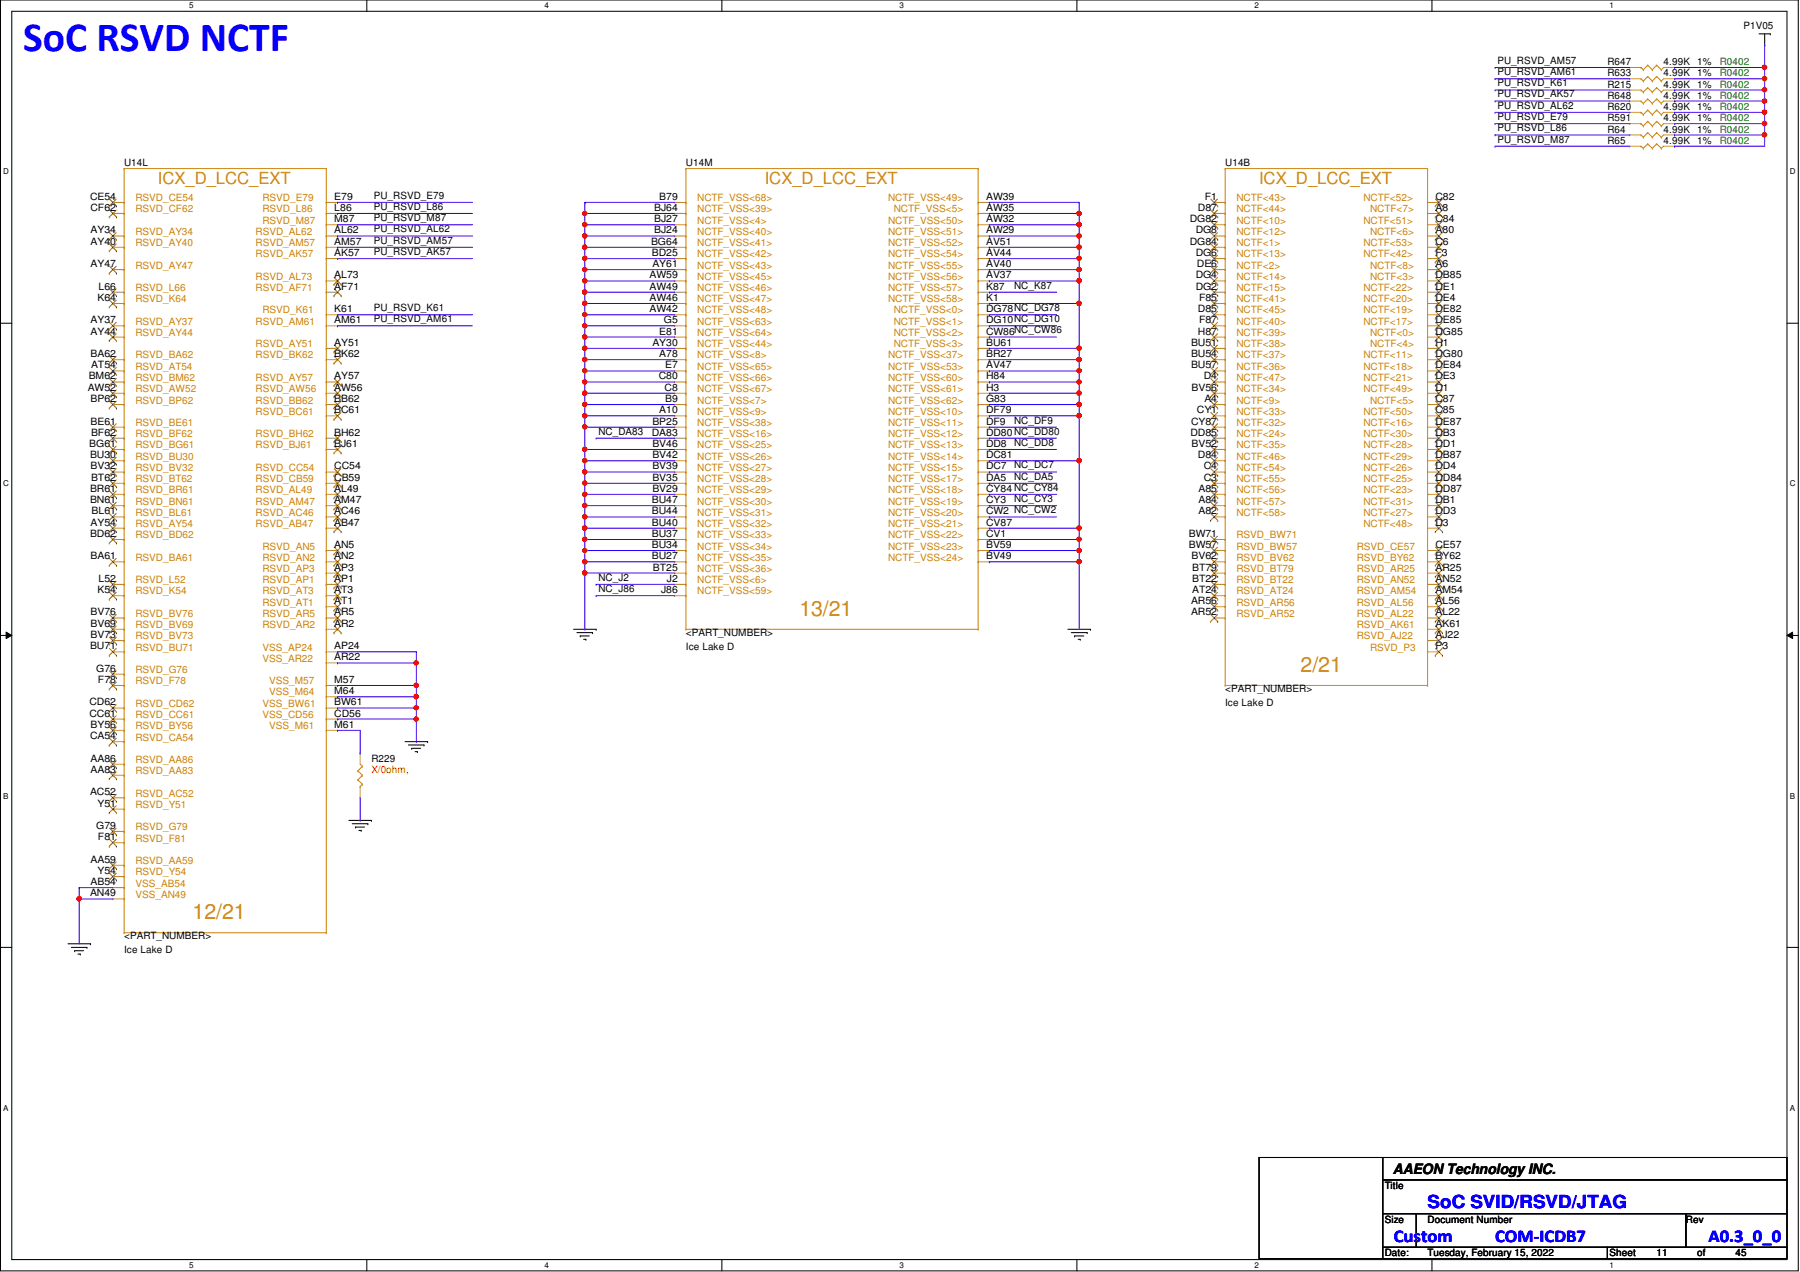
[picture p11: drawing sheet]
<svg xmlns="http://www.w3.org/2000/svg" width="297mm" height="210mm" viewBox="0 0 297 210" stroke-linecap="round" stroke-linejoin="round" font-family="sans-serif">
<defs><g id="words">
<text font-size="6.9" fill="#00f" x="3.8" y="8.4">SoC RSVD NCTF</text>
<g font-size="3.5" fill="#cc8006">
<text x="131.9" y="101.6">13/21</text>
<text x="214.6" y="110.9">2/21</text>
<text x="31.8" y="151.7">12/21</text>
</g>
<g font-size="3" fill="#00f">
<text x="235.6" y="199.3">SoC SVID/RSVD/JTAG</text>
<text x="230" y="204.9">Custom</text>
<text x="246.7" y="204.9">COM-ICDB7</text>
<text x="281.9" y="204.9">A0.3_0_0</text>
</g>
<g font-size="2.8" fill="#cc8006">
<text x="26" y="30.3">ICX_D_LCC_EXT</text>
<text x="126.2" y="30.3">ICX_D_LCC_EXT</text>
<text x="207.8" y="30.3">ICX_D_LCC_EXT</text>
</g>
<text font-size="2.4" x="229.8" y="193.8">AAEON Technology INC.</text>
<g font-size="1.7">
<text x="287.7" y="4.8">P1V05</text>
<text x="247.1" y="10.5">PU_RSVD_AM57</text>
<text x="265.3" y="10.8">R647</text>
<text x="274.5" y="10.8">4.99K</text>
<text x="280.1" y="10.8">1%</text>
<text x="247.1" y="12.4">PU_RSVD_AM61</text>
<text x="247.1" y="14.3">PU_RSVD_K61</text>
<text x="247.1" y="16.1">PU_RSVD_AK57</text>
<text x="247.1" y="17.9">PU_RSVD_AL62</text>
<text x="265.3" y="16.3">R648</text>
<text x="265.3" y="12.6">R633</text>
<text x="265.3" y="14.5">R215</text>
<text x="274.5" y="16.3">4.99K</text>
<text x="274.5" y="12.6">4.99K</text>
<text x="274.5" y="14.5">4.99K</text>
<text x="280.1" y="16.3">1%</text>
<text x="280.1" y="12.6">1%</text>
<text x="280.1" y="14.5">1%</text>
<text x="247.1" y="19.8">PU_RSVD_E79</text>
<text x="247.1" y="21.7">PU_RSVD_L86</text>
<text x="247.1" y="23.5">PU_RSVD_M87</text>
<text x="265.3" y="20">R591</text>
<text x="265.3" y="23.7">R65</text>
<text x="265.3" y="18.2">R620</text>
<text x="265.3" y="21.9">R64</text>
<text x="274.5" y="20">4.99K</text>
<text x="274.5" y="23.7">4.99K</text>
<text x="274.5" y="18.2">4.99K</text>
<text x="274.5" y="21.9">4.99K</text>
<text x="280.1" y="20">1%</text>
<text x="280.1" y="23.7">1%</text>
<text x="280.1" y="18.2">1%</text>
<text x="280.1" y="21.9">1%</text>
<text x="20.5" y="27.4">U14L</text>
<text x="113.2" y="27.4">U14M</text>
<text x="202.2" y="27.4">U14B</text>
<text x="14.9" y="33">CE54</text>
<text x="14.9" y="34.8">CF62</text>
<text x="55.2" y="34.8">L86</text>
<text x="55.2" y="33">E79</text>
<text x="61.7" y="32.8">PU_RSVD_E79</text>
<text x="61.7" y="34.6">PU_RSVD_L86</text>
<text x="107.9" y="34.8">BJ64</text>
<text x="108.8" y="33">B79</text>
<text x="162.7" y="34.8">AW35</text>
<text x="162.7" y="33">AW39</text>
<text x="197.7" y="34.8">D87</text>
<text x="198.8" y="33">F1</text>
<text x="236.9" y="34.8">A8</text>
<text x="236.9" y="33">C82</text>
<text x="14.9" y="40.4">AY40</text>
<text x="14.9" y="38.5">AY34</text>
<text x="55.2" y="40.4">AM57</text>
<text x="55.2" y="38.5">AL62</text>
<text x="55.2" y="36.7">M87</text>
<text x="61.7" y="40.2">PU_RSVD_AM57</text>
<text x="61.7" y="38.4">PU_RSVD_AL62</text>
<text x="61.7" y="36.5">PU_RSVD_M87</text>
<text x="107.4" y="40.4">BG64</text>
<text x="107.9" y="38.5">BJ24</text>
<text x="107.9" y="36.7">BJ27</text>
<text x="162.7" y="40.4">AV51</text>
<text x="162.7" y="38.5">AW29</text>
<text x="162.7" y="36.7">AW32</text>
<text x="196.3" y="40.4">DG84</text>
<text x="196.3" y="36.7">DG82</text>
<text x="197.3" y="38.5">DG8</text>
<text x="236.9" y="40.4">C6</text>
<text x="236.9" y="38.5">A80</text>
<text x="236.9" y="36.7">C84</text>
<text x="14.9" y="44.1">AY47</text>
<text x="16.3" y="47.8">L66</text>
<text x="55.2" y="47.8">AF71</text>
<text x="55.2" y="45.9">AL73</text>
<text x="55.2" y="42.2">AK57</text>
<text x="61.7" y="42.1">PU_RSVD_AK57</text>
<text x="107.2" y="47.8">AW49</text>
<text x="107.2" y="45.9">AW59</text>
<text x="107.6" y="42.2">BD25</text>
<text x="107.7" y="44.1">AY61</text>
<text x="162.7" y="47.8">K87</text>
<text x="162.7" y="45.9">AV37</text>
<text x="162.7" y="44.1">AV40</text>
<text x="162.7" y="42.2">AV44</text>
<text x="167.3" y="47.6">NC_K87</text>
<text x="197.3" y="47.8">DG2</text>
<text x="197.3" y="45.9">DG4</text>
<text x="197.3" y="42.2">DG6</text>
<text x="197.5" y="44.1">DE6</text>
<text x="236.9" y="47.8">DE1</text>
<text x="236.9" y="45.9">DB85</text>
<text x="236.9" y="44.1">A6</text>
<text x="236.9" y="42.2">F3</text>
<text x="14.9" y="53.3">AY37</text>
<text x="16.1" y="49.7">K64</text>
<text x="55.2" y="53.3">AM61</text>
<text x="55.2" y="51.5">K61</text>
<text x="61.7" y="51.4">PU_RSVD_K61</text>
<text x="61.7" y="53.2">PU_RSVD_AM61</text>
<text x="107.2" y="51.5">AW42</text>
<text x="107.2" y="49.7">AW46</text>
<text x="109.6" y="53.3">G5</text>
<text x="162.7" y="53.3">DG10NC_DG10</text>
<text x="162.7" y="51.5">DG78NC_DG78</text>
<text x="162.7" y="49.7">K1</text>
<text x="197.7" y="51.5">D85</text>
<text x="197.9" y="53.3">F87</text>
<text x="197.9" y="49.7">F85</text>
<text x="236.9" y="53.3">DE85</text>
<text x="236.9" y="51.5">DE82</text>
<text x="236.9" y="49.7">DE4</text>
<text x="14.9" y="58.9">BA62</text>
<text x="14.9" y="55.2">AY44</text>
<text x="55.2" y="58.9">BK62</text>
<text x="55.2" y="57.1">AY51</text>
<text x="107.7" y="57.1">AY30</text>
<text x="108.8" y="58.9">A78</text>
<text x="108.8" y="55.2">E81</text>
<text x="162.7" y="58.9">BR27</text>
<text x="162.7" y="57.1">BU61</text>
<text x="162.7" y="55.2">CW86NC_CW86</text>
<text x="196.6" y="58.9">BU54</text>
<text x="196.6" y="57.1">BU51</text>
<text x="197.7" y="55.2">H87</text>
<text x="236.9" y="58.9">DG80</text>
<text x="236.9" y="57.1">H1</text>
<text x="236.9" y="55.2">DG85</text>
<text x="14.5" y="64.5">AW52</text>
<text x="14.6" y="62.6">BM62</text>
<text x="15" y="60.8">AT54</text>
<text x="55.2" y="64.5">AW56</text>
<text x="55.2" y="62.6">AY57</text>
<text x="108.7" y="62.6">C80</text>
<text x="109.7" y="64.5">C8</text>
<text x="109.8" y="60.8">E7</text>
<text x="162.7" y="64.5">H3</text>
<text x="162.7" y="62.6">H84</text>
<text x="162.7" y="60.8">AV47</text>
<text x="196.6" y="60.8">BU57</text>
<text x="196.6" y="64.5">BV56</text>
<text x="198.7" y="62.6">D4</text>
<text x="236.9" y="64.5">D1</text>
<text x="236.9" y="62.6">DE3</text>
<text x="236.9" y="60.8">DE84</text>
<text x="14.9" y="70.1">BE61</text>
<text x="14.9" y="66.3">BP62</text>
<text x="15" y="71.9">BF62</text>
<text x="55.2" y="71.9">BH62</text>
<text x="55.2" y="68.2">BC61</text>
<text x="55.2" y="66.3">BB62</text>
<text x="98.8" y="71.7">NC_DA83</text>
<text x="107.6" y="71.9">DA83</text>
<text x="107.7" y="70.1">BP25</text>
<text x="108.8" y="68.2">A10</text>
<text x="109.8" y="66.3">B9</text>
<text x="162.7" y="71.9">DD80NC_DD80</text>
<text x="162.7" y="70.1">DF9</text>
<text x="162.7" y="68.2">DF79</text>
<text x="162.7" y="66.3">G83</text>
<text x="167.3" y="69.9">NC_DF9</text>
<text x="196.5" y="71.9">DD85</text>
<text x="196.6" y="70.1">CY87</text>
<text x="197.5" y="68.2">CY1</text>
<text x="198.8" y="66.3">A4</text>
<text x="236.9" y="71.9">DB3</text>
<text x="236.9" y="70.1">DE87</text>
<text x="236.9" y="68.2">C85</text>
<text x="236.9" y="66.3">C87</text>
<text x="14.7" y="73.7">BG61</text>
<text x="14.9" y="75.6">BU30</text>
<text x="14.9" y="77.5">BV32</text>
<text x="55.2" y="77.5">CC54</text>
<text x="55.2" y="73.7">BJ61</text>
<text x="107.7" y="77.5">BV39</text>
<text x="107.7" y="75.6">BV42</text>
<text x="107.7" y="73.7">BV46</text>
<text x="162.7" y="77.5">DC7</text>
<text x="162.7" y="75.6">DC81</text>
<text x="162.7" y="73.7">DD8</text>
<text x="167.3" y="73.6">NC_DD8</text>
<text x="167.3" y="77.3">NC_DC7</text>
<text x="196.6" y="73.7">BV52</text>
<text x="197.7" y="75.6">D84</text>
<text x="198.7" y="77.5">C4</text>
<text x="236.9" y="77.5">DD4</text>
<text x="236.9" y="75.6">DB87</text>
<text x="236.9" y="73.7">DD1</text>
<text x="14.9" y="83">BN61</text>
<text x="14.9" y="81.2">BR61</text>
<text x="15" y="79.3">BT62</text>
<text x="55.2" y="83">AM47</text>
<text x="55.2" y="81.2">AL49</text>
<text x="55.2" y="79.3">CB59</text>
<text x="107.6" y="83">BU47</text>
<text x="107.7" y="81.2">BV29</text>
<text x="107.7" y="79.3">BV35</text>
<text x="162.7" y="83">CY3</text>
<text x="162.7" y="81.2">CY84 NC_CY84</text>
<text x="162.7" y="79.3">DA5</text>
<text x="167.3" y="79.2">NC_DA5</text>
<text x="167.3" y="82.8">NC_CY3</text>
<text x="197.8" y="83">A84</text>
<text x="197.8" y="81.2">A85</text>
<text x="198.7" y="79.3">C3</text>
<text x="236.9" y="83">DB1</text>
<text x="236.9" y="81.2">DD87</text>
<text x="236.9" y="79.3">DD84</text>
<text x="14.9" y="88.6">BD62</text>
<text x="14.9" y="86.7">AY54</text>
<text x="15.1" y="84.9">BL61</text>
<text x="55.2" y="86.7">AB47</text>
<text x="55.2" y="84.9">AC46</text>
<text x="107.6" y="88.6">BU37</text>
<text x="107.6" y="86.7">BU40</text>
<text x="107.6" y="84.9">BU44</text>
<text x="162.7" y="88.6">CV1</text>
<text x="162.7" y="86.7">CV87</text>
<text x="162.7" y="84.9">CW2 NC_CW2</text>
<text x="196.2" y="88.6">BW71</text>
<text x="197.8" y="84.9">A82</text>
<text x="236.9" y="86.7">D3</text>
<text x="236.9" y="84.9">DD3</text>
<text x="14.9" y="92.3">BA61</text>
<text x="55.2" y="94.1">AP3</text>
<text x="55.2" y="92.3">AN2</text>
<text x="55.2" y="90.4">AN5</text>
<text x="98.8" y="95.8">NC_J2</text>
<text x="107.6" y="92.3">BU27</text>
<text x="107.6" y="90.4">BU34</text>
<text x="107.7" y="94.1">BT25</text>
<text x="162.7" y="92.3">BV49</text>
<text x="162.7" y="90.4">BV59</text>
<text x="196.2" y="90.4">BW57</text>
<text x="196.6" y="92.3">BV62</text>
<text x="196.7" y="94.1">BT79</text>
<text x="236.9" y="94.1">AR25</text>
<text x="236.9" y="92.3">BY62</text>
<text x="236.9" y="90.4">CE57</text>
<text x="14.9" y="101.6">BV76</text>
<text x="16.1" y="97.9">K54</text>
<text x="16.3" y="96">L52</text>
<text x="55.2" y="101.6">AR5</text>
<text x="55.2" y="99.7">AT1</text>
<text x="55.2" y="97.9">AT3</text>
<text x="55.2" y="96">AP1</text>
<text x="98.8" y="97.7">NC_J86</text>
<text x="109.1" y="97.9">J86</text>
<text x="110.1" y="96">J2</text>
<text x="196.6" y="101.6">AR52</text>
<text x="196.6" y="99.7">AR56</text>
<text x="196.7" y="97.9">AT24</text>
<text x="196.7" y="96">BT22</text>
<text x="236.9" y="101.6">AL22</text>
<text x="236.9" y="99.7">AL56</text>
<text x="236.9" y="97.9">AM54</text>
<text x="236.9" y="96">AN52</text>
<text x="14.9" y="107.1">BU71</text>
<text x="14.9" y="105.3">BV73</text>
<text x="14.9" y="103.4">BV69</text>
<text x="55.2" y="107.1">AP24</text>
<text x="55.2" y="103.4">AR2</text>
<text x="113.2" y="104.9">&lt;PART_NUMBER&gt;</text>
<text x="113.2" y="107.2">Ice Lake D</text>
<text x="236.9" y="107.1">P3</text>
<text x="236.9" y="105.3">AJ22</text>
<text x="236.9" y="103.4">AK61</text>
<text x="15.9" y="110.8">G76</text>
<text x="16.2" y="112.7">F78</text>
<text x="55.2" y="112.7">M57</text>
<text x="55.2" y="109">AR22</text>
<text x="14.8" y="118.2">CC61</text>
<text x="14.8" y="116.4">CD62</text>
<text x="55.2" y="118.2">CD56</text>
<text x="55.2" y="116.4">BW61</text>
<text x="55.2" y="114.6">M64</text>
<text x="202.2" y="114.2">&lt;PART_NUMBER&gt;</text>
<text x="202.2" y="116.5">Ice Lake D</text>
<text x="14.9" y="122">CA54</text>
<text x="14.9" y="125.7">AA86</text>
<text x="14.9" y="120.1">BY56</text>
<text x="55.2" y="120.1">M61</text>
<text x="61.3" y="125.7">R229</text>
<text x="14.9" y="131.2">AC52</text>
<text x="14.9" y="127.5">AA83</text>
<text x="15.9" y="136.8">G79</text>
<text x="16.1" y="133.1">Y51</text>
<text x="14.9" y="142.4">AA59</text>
<text x="16.2" y="138.6">F81</text>
<text x="14.9" y="147.9">AN49</text>
<text x="14.9" y="146">AB54</text>
<text x="16.1" y="144.2">Y54</text>
<text x="20.5" y="155">&lt;PART_NUMBER&gt;</text>
<text x="20.5" y="157.2">Ice Lake D</text>
<text x="228.5" y="196.2">Title</text>
<text x="228.5" y="201.8">Size</text>
<text x="235.6" y="201.8">Document Number</text>
<text x="278.2" y="201.8">Rev</text>
<text x="228.5" y="207.3">Date:</text>
<text x="235.6" y="207.3">Tuesday, February 15, 2022</text>
<text x="265.6" y="207.3">Sheet</text>
<text x="273.4" y="207.3">11</text>
<text x="280.1" y="207.3">of</text>
<text x="286.4" y="207.3">45</text>
</g>
<g font-size="1.7" fill="#008000">
<text x="283.8" y="10.8">R0402</text>
<text x="283.8" y="16.3">R0402</text>
<text x="283.8" y="12.6">R0402</text>
<text x="283.8" y="14.5">R0402</text>
<text x="283.8" y="20">R0402</text>
<text x="283.8" y="23.7">R0402</text>
<text x="283.8" y="18.2">R0402</text>
<text x="283.8" y="21.9">R0402</text>
</g>
<g font-size="1.7" fill="#cc8006">
<text x="22.3" y="35.1">RSVD_CF62</text>
<text x="22.3" y="33.2">RSVD_CE54</text>
<text x="43.3" y="35.1">RSVD_L86</text>
<text x="43.3" y="33.2">RSVD_E79</text>
<text x="115.1" y="35.1">NCTF_VSS&lt;39&gt;</text>
<text x="115.1" y="33.2">NCTF_VSS&lt;68&gt;</text>
<text x="146.6" y="33.2">NCTF_VSS&lt;49&gt;</text>
<text x="147.5" y="35.1">NCTF_VSS&lt;5&gt;</text>
<text x="204" y="33.2">NCTF&lt;43&gt;</text>
<text x="204" y="35.1">NCTF&lt;44&gt;</text>
<text x="225" y="33.2">NCTF&lt;52&gt;</text>
<text x="226.1" y="35.1">NCTF&lt;7&gt;</text>
<text x="22.3" y="40.6">RSVD_AY40</text>
<text x="22.3" y="38.8">RSVD_AY34</text>
<text x="42.2" y="40.6">RSVD_AM57</text>
<text x="42.2" y="38.8">RSVD_AL62</text>
<text x="43.3" y="36.9">RSVD_M87</text>
<text x="115.1" y="36.9">NCTF_VSS&lt;4&gt;</text>
<text x="115.1" y="38.8">NCTF_VSS&lt;40&gt;</text>
<text x="115.1" y="40.6">NCTF_VSS&lt;41&gt;</text>
<text x="146.6" y="36.9">NCTF_VSS&lt;50&gt;</text>
<text x="146.6" y="38.8">NCTF_VSS&lt;51&gt;</text>
<text x="146.6" y="40.6">NCTF_VSS&lt;52&gt;</text>
<text x="204" y="40.6">NCTF&lt;1&gt;</text>
<text x="204" y="36.9">NCTF&lt;10&gt;</text>
<text x="204" y="38.8">NCTF&lt;12&gt;</text>
<text x="225" y="36.9">NCTF&lt;51&gt;</text>
<text x="225" y="40.6">NCTF&lt;53&gt;</text>
<text x="226.1" y="38.8">NCTF&lt;6&gt;</text>
<text x="22.3" y="44.3">RSVD_AY47</text>
<text x="42.2" y="46.2">RSVD_AL73</text>
<text x="42.2" y="42.5">RSVD_AK57</text>
<text x="115.1" y="42.5">NCTF_VSS&lt;42&gt;</text>
<text x="115.1" y="44.3">NCTF_VSS&lt;43&gt;</text>
<text x="115.1" y="46.2">NCTF_VSS&lt;45&gt;</text>
<text x="146.6" y="42.5">NCTF_VSS&lt;54&gt;</text>
<text x="146.6" y="44.3">NCTF_VSS&lt;55&gt;</text>
<text x="146.6" y="46.2">NCTF_VSS&lt;56&gt;</text>
<text x="204" y="44.3">NCTF&lt;2&gt;</text>
<text x="204" y="42.5">NCTF&lt;13&gt;</text>
<text x="204" y="46.2">NCTF&lt;14&gt;</text>
<text x="225" y="42.5">NCTF&lt;42&gt;</text>
<text x="226.1" y="46.2">NCTF&lt;3&gt;</text>
<text x="226.1" y="44.3">NCTF&lt;8&gt;</text>
<text x="22.3" y="48">RSVD_L66</text>
<text x="22.3" y="49.9">RSVD_K64</text>
<text x="22.3" y="53.6">RSVD_AY37</text>
<text x="42.2" y="53.6">RSVD_AM61</text>
<text x="42.2" y="48">RSVD_AF71</text>
<text x="43.3" y="51.7">RSVD_K61</text>
<text x="115.1" y="48">NCTF_VSS&lt;46&gt;</text>
<text x="115.1" y="49.9">NCTF_VSS&lt;47&gt;</text>
<text x="115.1" y="51.7">NCTF_VSS&lt;48&gt;</text>
<text x="115.1" y="53.6">NCTF_VSS&lt;63&gt;</text>
<text x="146.6" y="48">NCTF_VSS&lt;57&gt;</text>
<text x="146.6" y="49.9">NCTF_VSS&lt;58&gt;</text>
<text x="147.5" y="51.7">NCTF_VSS&lt;0&gt;</text>
<text x="147.5" y="53.6">NCTF_VSS&lt;1&gt;</text>
<text x="204" y="48">NCTF&lt;15&gt;</text>
<text x="204" y="53.6">NCTF&lt;40&gt;</text>
<text x="204" y="49.9">NCTF&lt;41&gt;</text>
<text x="204" y="51.7">NCTF&lt;45&gt;</text>
<text x="225" y="53.6">NCTF&lt;17&gt;</text>
<text x="225" y="51.7">NCTF&lt;19&gt;</text>
<text x="225" y="49.9">NCTF&lt;20&gt;</text>
<text x="225" y="48">NCTF&lt;22&gt;</text>
<text x="22.3" y="59.1">RSVD_BA62</text>
<text x="22.3" y="55.5">RSVD_AY44</text>
<text x="42.2" y="59.1">RSVD_BK62</text>
<text x="42.2" y="57.3">RSVD_AY51</text>
<text x="115.1" y="59.1">NCTF_VSS&lt;8&gt;</text>
<text x="115.1" y="57.3">NCTF_VSS&lt;44&gt;</text>
<text x="115.1" y="55.5">NCTF_VSS&lt;64&gt;</text>
<text x="146.6" y="59.1">NCTF_VSS&lt;37&gt;</text>
<text x="147.5" y="55.5">NCTF_VSS&lt;2&gt;</text>
<text x="147.5" y="57.3">NCTF_VSS&lt;3&gt;</text>
<text x="204" y="59.1">NCTF&lt;37&gt;</text>
<text x="204" y="57.3">NCTF&lt;38&gt;</text>
<text x="204" y="55.5">NCTF&lt;39&gt;</text>
<text x="225" y="59.1">NCTF&lt;11&gt;</text>
<text x="226.1" y="55.5">NCTF&lt;0&gt;</text>
<text x="226.1" y="57.3">NCTF&lt;4&gt;</text>
<text x="22.3" y="62.9">RSVD_BM62</text>
<text x="22.3" y="64.7">RSVD_AW52</text>
<text x="22.3" y="61">RSVD_AT54</text>
<text x="42.2" y="62.9">RSVD_AY57</text>
<text x="42.2" y="64.7">RSVD_AW56</text>
<text x="115.1" y="61">NCTF_VSS&lt;65&gt;</text>
<text x="115.1" y="62.9">NCTF_VSS&lt;66&gt;</text>
<text x="115.1" y="64.7">NCTF_VSS&lt;67&gt;</text>
<text x="146.6" y="61">NCTF_VSS&lt;53&gt;</text>
<text x="146.6" y="62.9">NCTF_VSS&lt;60&gt;</text>
<text x="146.6" y="64.7">NCTF_VSS&lt;61&gt;</text>
<text x="204" y="64.7">NCTF&lt;34&gt;</text>
<text x="204" y="61">NCTF&lt;36&gt;</text>
<text x="204" y="62.9">NCTF&lt;47&gt;</text>
<text x="225" y="61">NCTF&lt;18&gt;</text>
<text x="225" y="62.9">NCTF&lt;21&gt;</text>
<text x="225" y="64.7">NCTF&lt;49&gt;</text>
<text x="22.3" y="66.6">RSVD_BP62</text>
<text x="22.3" y="70.3">RSVD_BE61</text>
<text x="42.2" y="68.4">RSVD_BC61</text>
<text x="42.2" y="66.6">RSVD_BB62</text>
<text x="115.1" y="66.6">NCTF_VSS&lt;7&gt;</text>
<text x="115.1" y="68.4">NCTF_VSS&lt;9&gt;</text>
<text x="115.1" y="70.3">NCTF_VSS&lt;38&gt;</text>
<text x="146.6" y="68.4">NCTF_VSS&lt;10&gt;</text>
<text x="146.6" y="70.3">NCTF_VSS&lt;11&gt;</text>
<text x="146.6" y="66.6">NCTF_VSS&lt;62&gt;</text>
<text x="204" y="66.6">NCTF&lt;9&gt;</text>
<text x="204" y="70.3">NCTF&lt;32&gt;</text>
<text x="204" y="68.4">NCTF&lt;33&gt;</text>
<text x="225" y="70.3">NCTF&lt;16&gt;</text>
<text x="225" y="68.4">NCTF&lt;50&gt;</text>
<text x="226.1" y="66.6">NCTF&lt;5&gt;</text>
<text x="22.3" y="77.7">RSVD_BV32</text>
<text x="22.3" y="75.9">RSVD_BU30</text>
<text x="22.3" y="74">RSVD_BG61</text>
<text x="22.3" y="72.1">RSVD_BF62</text>
<text x="42.2" y="77.7">RSVD_CC54</text>
<text x="42.2" y="74">RSVD_BJ61</text>
<text x="42.2" y="72.1">RSVD_BH62</text>
<text x="115.1" y="72.1">NCTF_VSS&lt;16&gt;</text>
<text x="115.1" y="74">NCTF_VSS&lt;25&gt;</text>
<text x="115.1" y="75.9">NCTF_VSS&lt;26&gt;</text>
<text x="115.1" y="77.7">NCTF_VSS&lt;27&gt;</text>
<text x="146.6" y="72.1">NCTF_VSS&lt;12&gt;</text>
<text x="146.6" y="74">NCTF_VSS&lt;13&gt;</text>
<text x="146.6" y="75.9">NCTF_VSS&lt;14&gt;</text>
<text x="146.6" y="77.7">NCTF_VSS&lt;15&gt;</text>
<text x="204" y="72.1">NCTF&lt;24&gt;</text>
<text x="204" y="74">NCTF&lt;35&gt;</text>
<text x="204" y="75.9">NCTF&lt;46&gt;</text>
<text x="204" y="77.7">NCTF&lt;54&gt;</text>
<text x="225" y="77.7">NCTF&lt;26&gt;</text>
<text x="225" y="74">NCTF&lt;28&gt;</text>
<text x="225" y="75.9">NCTF&lt;29&gt;</text>
<text x="225" y="72.1">NCTF&lt;30&gt;</text>
<text x="22.3" y="79.5">RSVD_BT62</text>
<text x="22.3" y="81.4">RSVD_BR61</text>
<text x="22.3" y="83.3">RSVD_BN61</text>
<text x="42.2" y="79.5">RSVD_CB59</text>
<text x="42.2" y="83.3">RSVD_AM47</text>
<text x="42.2" y="81.4">RSVD_AL49</text>
<text x="115.1" y="79.5">NCTF_VSS&lt;28&gt;</text>
<text x="115.1" y="81.4">NCTF_VSS&lt;29&gt;</text>
<text x="115.1" y="83.3">NCTF_VSS&lt;30&gt;</text>
<text x="146.6" y="79.5">NCTF_VSS&lt;17&gt;</text>
<text x="146.6" y="81.4">NCTF_VSS&lt;18&gt;</text>
<text x="146.6" y="83.3">NCTF_VSS&lt;19&gt;</text>
<text x="204" y="79.5">NCTF&lt;55&gt;</text>
<text x="204" y="81.4">NCTF&lt;56&gt;</text>
<text x="204" y="83.3">NCTF&lt;57&gt;</text>
<text x="225" y="81.4">NCTF&lt;23&gt;</text>
<text x="225" y="79.5">NCTF&lt;25&gt;</text>
<text x="225" y="83.3">NCTF&lt;31&gt;</text>
<text x="22.3" y="85.1">RSVD_BL61</text>
<text x="22.3" y="88.8">RSVD_BD62</text>
<text x="22.3" y="87">RSVD_AY54</text>
<text x="42.2" y="85.1">RSVD_AC46</text>
<text x="42.2" y="87">RSVD_AB47</text>
<text x="115.1" y="85.1">NCTF_VSS&lt;31&gt;</text>
<text x="115.1" y="87">NCTF_VSS&lt;32&gt;</text>
<text x="115.1" y="88.8">NCTF_VSS&lt;33&gt;</text>
<text x="146.6" y="85.1">NCTF_VSS&lt;20&gt;</text>
<text x="146.6" y="87">NCTF_VSS&lt;21&gt;</text>
<text x="146.6" y="88.8">NCTF_VSS&lt;22&gt;</text>
<text x="204" y="85.1">NCTF&lt;58&gt;</text>
<text x="204" y="88.8">RSVD_BW71</text>
<text x="225" y="85.1">NCTF&lt;27&gt;</text>
<text x="225" y="87">NCTF&lt;48&gt;</text>
<text x="22.3" y="92.5">RSVD_BA61</text>
<text x="43.3" y="94.4">RSVD_AP3</text>
<text x="43.3" y="90.7">RSVD_AN5</text>
<text x="43.3" y="92.5">RSVD_AN2</text>
<text x="115.1" y="90.7">NCTF_VSS&lt;34&gt;</text>
<text x="115.1" y="92.5">NCTF_VSS&lt;35&gt;</text>
<text x="115.1" y="94.4">NCTF_VSS&lt;36&gt;</text>
<text x="146.6" y="90.7">NCTF_VSS&lt;23&gt;</text>
<text x="146.6" y="92.5">NCTF_VSS&lt;24&gt;</text>
<text x="204" y="90.7">RSVD_BW57</text>
<text x="204" y="92.5">RSVD_BV62</text>
<text x="204" y="94.4">RSVD_BT79</text>
<text x="223.9" y="90.7">RSVD_CE57</text>
<text x="223.9" y="92.5">RSVD_BY62</text>
<text x="223.9" y="94.4">RSVD_AR25</text>
<text x="22.3" y="96.2">RSVD_L52</text>
<text x="22.3" y="98.1">RSVD_K54</text>
<text x="22.3" y="101.8">RSVD_BV76</text>
<text x="43.3" y="98.1">RSVD_AT3</text>
<text x="43.3" y="99.9">RSVD_AT1</text>
<text x="43.3" y="101.8">RSVD_AR5</text>
<text x="43.3" y="96.2">RSVD_AP1</text>
<text x="115.1" y="96.2">NCTF_VSS&lt;6&gt;</text>
<text x="115.1" y="98.1">NCTF_VSS&lt;59&gt;</text>
<text x="204" y="96.2">RSVD_BT22</text>
<text x="204" y="98.1">RSVD_AT24</text>
<text x="204" y="99.9">RSVD_AR56</text>
<text x="204" y="101.8">RSVD_AR52</text>
<text x="223.9" y="96.2">RSVD_AN52</text>
<text x="223.9" y="98.1">RSVD_AM54</text>
<text x="223.9" y="99.9">RSVD_AL56</text>
<text x="223.9" y="101.8">RSVD_AL22</text>
<text x="22.3" y="105.5">RSVD_BV73</text>
<text x="22.3" y="103.7">RSVD_BV69</text>
<text x="22.3" y="107.4">RSVD_BU71</text>
<text x="43.3" y="107.4">VSS_AP24</text>
<text x="43.3" y="103.7">RSVD_AR2</text>
<text x="223.9" y="103.7">RSVD_AK61</text>
<text x="223.9" y="105.5">RSVD_AJ22</text>
<text x="226.1" y="107.4">RSVD_P3</text>
<text x="22.3" y="111.1">RSVD_G76</text>
<text x="22.3" y="112.9">RSVD_F78</text>
<text x="43.3" y="109.2">VSS_AR22</text>
<text x="44.4" y="112.9">VSS_M57</text>
<text x="22.3" y="116.6">RSVD_CD62</text>
<text x="22.3" y="118.5">RSVD_CC61</text>
<text x="43.3" y="118.5">VSS_CD56</text>
<text x="43.3" y="116.6">VSS_BW61</text>
<text x="44.4" y="114.8">VSS_M64</text>
<text x="22.3" y="122.2">RSVD_CA54</text>
<text x="22.3" y="120.4">RSVD_BY56</text>
<text x="22.3" y="125.9">RSVD_AA86</text>
<text x="44.4" y="120.4">VSS_M61</text>
<text x="22.3" y="131.5">RSVD_AC52</text>
<text x="22.3" y="127.8">RSVD_AA83</text>
<text x="22.3" y="133.3">RSVD_Y51</text>
<text x="22.3" y="137">RSVD_G79</text>
<text x="22.3" y="138.9">RSVD_F81</text>
<text x="22.3" y="142.6">RSVD_AA59</text>
<text x="22.3" y="148.2">VSS_AN49</text>
<text x="22.3" y="146.3">VSS_AB54</text>
<text x="22.3" y="144.4">RSVD_Y54</text>
</g>
<text font-size="1.7" fill="#f00" x="61.3" y="127.6">X/0ohm,</text>
<g font-size="1.3">
<text x="31.2" y="1.4">5</text>
<text x="89.8" y="1.4">4</text>
<text x="148.4" y="1.4">3</text>
<text x="207" y="1.4">2</text>
<text x="265.6" y="1.4">1</text>
<text x=".5" y="28.8">D</text>
<text x="295.4" y="28.8">D</text>
<text x=".5" y="80.3">C</text>
<text x="295.4" y="80.3">C</text>
<text x=".5" y="131.8">B</text>
<text x="295.4" y="131.8">B</text>
<text x=".5" y="183.3">A</text>
<text x="295.4" y="183.3">A</text>
<text x="31.2" y="209.3">5</text>
<text x="89.8" y="209.3">4</text>
<text x="148.4" y="209.3">3</text>
<text x="207" y="209.3">2</text>
<text x="265.6" y="209.3">1</text>
</g>
</g></defs>
<path d="M.1 0h296.7v209.7h-296.7zM1.9 1.9h293v206h-293z" fill="none" stroke="#000" stroke-width=".17"/>
<g fill="#fff">
<path d="M31.2 .2h.8v1.5h-.8z"/>
<path d="M31.2 208.1h.8v1.4h-.8z"/>
</g>
<path d="M60.5 0v1.9M60.5 207.9v1.8" fill="none" stroke="#000" stroke-width=".17"/>
<g fill="#fff">
<path d="M89.8 .2h.7v1.5h-.7z"/>
<path d="M89.8 208.1h.7v1.4h-.7z"/>
</g>
<path d="M119.1 0v1.9M119.1 207.9v1.8" fill="none" stroke="#000" stroke-width=".17"/>
<g fill="#fff">
<path d="M148.4 .2h.7v1.5h-.7z"/>
<path d="M148.4 208.1h.7v1.4h-.7z"/>
</g>
<path d="M177.7 0v1.9M177.7 207.9v1.8" fill="none" stroke="#000" stroke-width=".17"/>
<g fill="#fff">
<path d="M207 .2h.7v1.5h-.7z"/>
<path d="M207 208.1h.7v1.4h-.7z"/>
</g>
<path d="M236.3 0v1.9M236.3 207.9v1.8" fill="none" stroke="#000" stroke-width=".17"/>
<g fill="#fff">
<path d="M265.6 .2h.7v1.5h-.7z"/>
<path d="M265.6 208.1h.7v1.4h-.7z"/>
<path d="M.5 27.6h1v1.5h-1z"/>
<path d="M295.4 27.6h.9v1.5h-.9z"/>
<path d="M.5 79.1h1v1.5h-1z"/>
<path d="M295.4 79.1h.9v1.5h-.9z"/>
</g>
<path d="M.1 53.3h1.8M294.9 53.3h1.9" fill="none" stroke="#000" stroke-width=".17"/>
<g fill="#fff">
<path d="M.5 130.6h.9v1.5h-.9z"/>
<path d="M295.4 130.6h.8v1.5h-.8z"/>
</g>
<path d="M.1 104.9h1.8M1 104.3l.9 .6-.9 .5zM294.9 104.9l.9-.6v1.1zM294.9 104.9h1.9" fill="none" stroke="#000" stroke-width=".17"/>
<path d="M1 104.3l.9 .6-.9 .5zM294.9 104.9l.9-.6v1.1z" fill="#000"/>
<g fill="#fff">
<path d="M.5 182.1h.9v1.5h-.9z"/>
<path d="M295.4 182.1h.8v1.5h-.8z"/>
</g>
<g fill="none" stroke="#000" stroke-width=".17">
<path d="M290.3 5.6h1.8M291.2 7.4h.1M291.2 5.6v1.8M292.1 5.6h.1M94.7 103.8h3.7M95.2 104.4h2.6M95.8 104.9h.1M95.8 104.9h1.4M96.3 105.5h.4M96.7 105.5h.1M97.8 104.4h.1M98.4 103.8h.1"/>
<path d="M176.2 103.8h3.8M176.8 104.4h2.6M177.3 104.9h.1M177.3 104.9h1.6M177.9 105.5h.4M178.3 105.5h.1M179.4 104.4h.1M180 103.8h.1M57.6 135.4h3.7M58.1 135.9h2.6M58.7 136.5h.1M58.7 136.5h1.5"/>
<path d="M59.2 137h.4M59.6 137h.1M60.7 135.9h.1M61.3 135.4h.1M66.8 122.4h3.8M67.4 122.9h2.6M67.9 123.5h.1M67.9 123.5h1.5M68.5 124h.4M68.9 124h.1M70 122.9h.1M70.6 122.4h.1"/>
<path d="M.1 156.3h1.8M11.2 155.7h3.7M11.8 156.3h2.5M12.3 156.9h.1M12.3 156.9h1.5M12.9 157.4h.3M13.2 157.4h.1M14.3 156.3h.1M14.9 155.7h.1M294.9 156.3h1.9M207.8 191h20.4v16.7h-20.4zM228.2 191h66.7v3.7h-66.7z"/>
<path d="M228.2 194.7h66.7v5.6h-66.7zM228.2 200.3h5.5v5.5h-5.5zM228.2 205.8h37.1v1.9h-37.1zM233.7 200.3h44.5v5.5h-44.5zM265.3 205.8h29.6v1.9h-29.6zM278.2 200.3h16.7v5.5h-16.7z"/>
</g>
<g fill="none" stroke="#cc8006" stroke-width=".17">
<path d="M270.8 16.7h.1M270.8 13h.1M270.8 14.9h.1M270.8 18.5h.1M270.8 11.1h.1M270.8 16.7l.4 .4M270.8 13l.4 .4M270.8 14.9l.4 .3M270.8 18.5l.4 .4M270.8 11.1l.4 .4M271.2 17.1h.1M271.2 13.4h.1"/>
<path d="M271.2 15.2h.1M271.2 18.9h.1M271.2 11.5h.1M271.9 16.3h.1M271.9 12.6h.1M271.9 14.5h.1M271.9 18.2h.1M271.9 10.8h.1M271.9 16.3l-.7 .8M271.9 16.3l.8 .8M271.9 12.6l-.7 .8M271.9 12.6l.8 .8"/>
<path d="M271.9 14.5l-.7 .7M271.9 14.5l.8 .7M271.9 18.2l-.7 .7M271.9 18.2l.8 .7M271.9 10.8l-.7 .7M271.9 10.8l.8 .7M272.7 17.1h.1M272.7 13.4h.1M272.7 15.2h.1M272.7 18.9h.1M272.7 11.5h.1M273.4 16.3h.1"/>
<path d="M273.4 12.6h.1M273.4 14.5h.1M273.4 18.2h.1M273.4 10.8h.1M273.4 16.3l.7 .8M273.4 16.3l-.7 .8M273.4 12.6l.7 .8M273.4 12.6l-.7 .8M273.4 14.5l.7 .7M273.4 14.5l-.7 .7M273.4 18.2l.7 .7M273.4 18.2l-.7 .7"/>
<path d="M273.4 10.8l.7 .7M273.4 10.8l-.7 .7M274.1 17.1h.1M274.1 13.4h.1M274.1 15.2h.1M274.1 18.9h.1M274.1 11.5h.1M274.5 16.7l-.4 .4M274.5 13l-.4 .4M274.5 14.9l-.4 .3M274.5 18.5l-.4 .4M274.5 11.1l-.4 .4"/>
<path d="M20.5 35.2h.1M20.5 33.4h.1M20.5 38.9h.1M20.5 27.8h.1M20.5 27.8h33.3M20.5 27.8v126.1M53.8 37.1h.1M53.8 35.2h.1M53.8 33.4h.1M53.8 38.9h.1M53.8 27.8h.1M53.8 27.8v126.1"/>
<path d="M113.2 37.1h.1M113.2 35.2h.1M113.2 38.9h.1M113.2 33.4h.1M113.2 27.8h.1M113.2 27.8h48.2M113.2 27.8v76M161.4 35.2h.1M161.4 33.4h.1M161.4 37.1h.1M161.4 38.9h.1M161.4 27.8h.1"/>
<path d="M161.4 27.8v76M202.2 37.1h.1M202.2 38.9h.1M202.2 33.4h.1M202.2 35.2h.1M202.2 27.8h.1M202.2 27.8v85.3M202.2 27.8h33.4M235.6 38.9h.1M235.6 35.2h.1M235.6 37.1h.1M235.6 33.4h.1"/>
<path d="M235.6 27.8h.1M235.6 27.8v85.3M270.8 20.4h.1M270.8 24.1h.1M270.8 22.3h.1M270.8 20.4l.4 .4M270.8 24.1l.4 .4M270.8 22.3l.4 .3M271.2 20.8h.1M271.2 24.5h.1M271.2 22.6h.1M271.9 20h.1"/>
<path d="M271.9 23.7h.1M271.9 21.9h.1M271.9 20l-.7 .8M271.9 20l.8 .8M271.9 23.7l-.7 .8M271.9 23.7l.8 .8M271.9 21.9l-.7 .7M271.9 21.9l.8 .7M272.7 20.8h.1M272.7 24.5h.1M272.7 22.6h.1M273.4 20h.1"/>
<path d="M273.4 23.7h.1M273.4 21.9h.1M273.4 20l.7 .8M273.4 20l-.7 .8M273.4 23.7l.7 .8M273.4 23.7l-.7 .8M273.4 21.9l.7 .7M273.4 21.9l-.7 .7M274.1 20.8h.1M274.1 24.5h.1M274.1 22.6h.1M274.5 20.4l-.4 .4"/>
<path d="M274.5 24.1l-.4 .4M274.5 22.3l-.4 .3M20.5 48.2h.1M20.5 50.1h.1M20.5 59.4h.1M20.5 44.5h.1M20.5 55.6h.1M20.5 40.8h.1M20.5 53.8h.1M53.8 51.9h.1M53.8 59.4h.1M53.8 57.5h.1"/>
<path d="M53.8 53.8h.1M53.8 40.8h.1M53.8 46.4h.1M53.8 42.7h.1M53.8 48.2h.1M113.2 59.4h.1M113.2 40.8h.1M113.2 42.7h.1M113.2 44.5h.1M113.2 57.5h.1M113.2 46.4h.1M113.2 48.2h.1"/>
<path d="M113.2 50.1h.1M113.2 51.9h.1M113.2 53.8h.1M113.2 55.6h.1M161.4 51.9h.1M161.4 53.8h.1M161.4 55.6h.1M161.4 57.5h.1M161.4 59.4h.1M161.4 40.8h.1M161.4 42.7h.1M161.4 44.5h.1"/>
<path d="M161.4 46.4h.1M161.4 48.2h.1M161.4 50.1h.1M202.2 40.8h.1M202.2 44.5h.1M202.2 42.7h.1M202.2 46.4h.1M202.2 48.2h.1M202.2 59.4h.1M202.2 57.5h.1M202.2 55.6h.1M202.2 53.8h.1"/>
<path d="M202.2 50.1h.1M202.2 51.9h.1M235.6 55.6h.1M235.6 46.4h.1M235.6 57.5h.1M235.6 44.5h.1M235.6 59.4h.1M235.6 53.8h.1M235.6 51.9h.1M235.6 50.1h.1M235.6 48.2h.1M235.6 42.7h.1"/>
<path d="M235.6 40.8h.1M20.5 77.9h.1M20.5 76h.1M20.5 79.8h.1M20.5 66.8h.1M20.5 63h.1M20.5 74.2h.1M20.5 72.3h.1M20.5 70.5h.1M20.5 64.9h.1M20.5 61.2h.1M53.8 77.9h.1"/>
<path d="M53.8 79.8h.1M53.8 74.2h.1M53.8 72.3h.1M53.8 68.6h.1M53.8 66.8h.1M53.8 63h.1M53.8 64.9h.1M113.2 66.8h.1M113.2 68.6h.1M113.2 72.3h.1M113.2 74.2h.1M113.2 76h.1"/>
<path d="M113.2 77.9h.1M113.2 79.8h.1M113.2 70.5h.1M113.2 61.2h.1M113.2 63h.1M113.2 64.9h.1M161.4 68.6h.1M161.4 70.5h.1M161.4 72.3h.1M161.4 74.2h.1M161.4 76h.1M161.4 77.9h.1"/>
<path d="M161.4 79.8h.1M161.4 61.2h.1M161.4 63h.1M161.4 64.9h.1M161.4 66.8h.1M202.2 66.8h.1M202.2 72.3h.1M202.2 70.5h.1M202.2 68.6h.1M202.2 64.9h.1M202.2 74.2h.1M202.2 61.2h.1"/>
<path d="M202.2 76h.1M202.2 63h.1M202.2 77.9h.1M202.2 79.8h.1M235.6 66.8h.1M235.6 70.5h.1M235.6 61.2h.1M235.6 63h.1M235.6 79.8h.1M235.6 77.9h.1M235.6 74.2h.1M235.6 76h.1"/>
<path d="M235.6 72.3h.1M235.6 64.9h.1M235.6 68.6h.1M20.5 96.4h.1M20.5 98.3h.1M20.5 81.6h.1M20.5 83.4h.1M20.5 85.3h.1M20.5 89h.1M20.5 92.7h.1M20.5 87.2h.1M53.8 98.3h.1"/>
<path d="M53.8 94.6h.1M53.8 96.4h.1M53.8 90.8h.1M53.8 92.7h.1M53.8 83.4h.1M53.8 81.6h.1M53.8 85.3h.1M53.8 87.2h.1M113.2 96.4h.1M113.2 81.6h.1M113.2 83.4h.1M113.2 85.3h.1"/>
<path d="M113.2 87.2h.1M113.2 89h.1M113.2 90.8h.1M113.2 92.7h.1M113.2 94.6h.1M113.2 98.3h.1M161.4 81.6h.1M161.4 83.4h.1M161.4 85.3h.1M161.4 87.2h.1M161.4 89h.1M161.4 90.8h.1"/>
<path d="M161.4 92.7h.1M202.2 89h.1M202.2 90.8h.1M202.2 92.7h.1M202.2 94.6h.1M202.2 96.4h.1M202.2 98.3h.1M202.2 81.6h.1M202.2 83.4h.1M202.2 85.3h.1M235.6 90.8h.1M235.6 92.7h.1"/>
<path d="M235.6 94.6h.1M235.6 96.4h.1M235.6 98.3h.1M235.6 81.6h.1M235.6 85.3h.1M235.6 83.4h.1M235.6 87.2h.1M20.5 111.3h.1M20.5 113.1h.1M20.5 116.8h.1M20.5 118.7h.1M20.5 102h.1"/>
<path d="M20.5 105.7h.1M20.5 103.8h.1M20.5 107.6h.1M53.8 115h.1M53.8 113.1h.1M53.8 118.7h.1M53.8 116.8h.1M53.8 109.4h.1M53.8 107.6h.1M53.8 100.1h.1M53.8 102h.1M53.8 103.8h.1"/>
<path d="M113.2 103.8h.1M113.2 103.8h48.2M161.4 103.8h.1M202.2 100.1h.1M202.2 102h.1M202.2 113.1h.1M202.2 113.1h33.4M235.6 107.6h.1M235.6 100.1h.1M235.6 102h.1M235.6 103.8h.1M235.6 105.7h.1"/>
<path d="M235.6 113.1h.1M20.5 133.5h.1M20.5 137.2h.1M20.5 139.1h.1M20.5 122.4h.1M20.5 120.5h.1M20.5 131.7h.1M20.5 126.1h.1M20.5 127.9h.1M53.8 120.5h.1M59.1 127.2h.1M59.1 128.7h.1"/>
<path d="M59.1 128.7l.7 .7M59.1 127.2l.7 .7M59.4 129.8h.1M59.4 126.1l.4 .3M59.8 129.4h.1M59.8 126.4h.1M59.8 127.9h.1M59.8 129.4l-.4 .4M59.8 126.4l-.7 .8M59.8 127.9l-.7 .8M20.5 148.3h.1M20.5 146.5h.1"/>
<path d="M20.5 144.7h.1M20.5 142.8h.1M20.5 153.9h.1M20.5 153.9h33.3M53.8 153.9h.1"/>
</g>
<g fill="none" stroke="#a84" stroke-width=".17">
<path d="M268.9 16.7h.1M268.9 13h.1M268.9 14.9h.1M268.9 18.5h.1M268.9 11.1h.1M268.9 16.7h1.9M268.9 13h1.9M268.9 14.9h1.9M268.9 18.5h1.9M268.9 11.1h1.9M274.5 16.7h1.8M274.5 13h1.8"/>
<path d="M274.5 14.9h1.8M274.5 18.5h1.8M274.5 11.1h1.8M276.3 16.7h.1M276.3 13h.1M276.3 14.9h.1M276.3 18.5h.1M276.3 11.1h.1M18.6 38.9h.1M18.6 35.2h.1M18.6 33.4h.1M18.6 38.9h1.9"/>
<path d="M18.6 35.2h1.9M18.6 33.4h1.9M53.8 38.9h1.9M53.8 37.1h1.9M53.8 35.2h1.9M53.8 33.4h1.9M55.7 38.9h.1M55.7 37.1h.1M55.7 35.2h.1M55.7 33.4h.1M111.3 38.9h.1M111.3 37.1h.1"/>
<path d="M111.3 35.2h.1M111.3 33.4h.1M111.3 38.9h1.9M111.3 37.1h1.9M111.3 35.2h1.9M111.3 33.4h1.9M161.4 38.9h1.9M161.4 37.1h1.9M161.4 35.2h1.9M161.4 33.4h1.9M163.3 38.9h.1M163.3 37.1h.1"/>
<path d="M163.3 35.2h.1M163.3 33.4h.1M200.4 38.9h.1M200.4 37.1h.1M200.4 35.2h.1M200.4 33.4h.1M200.4 38.9h1.8M200.4 37.1h1.8M200.4 35.2h1.8M200.4 33.4h1.8M235.6 38.9h1.8M235.6 37.1h1.8"/>
<path d="M235.6 35.2h1.8M235.6 33.4h1.8M237.4 38.9h.1M237.4 37.1h.1M237.4 35.2h.1M237.4 33.4h.1M268.9 20.4h.1M268.9 24.1h.1M268.9 22.3h.1M268.9 20.4h1.9M268.9 24.1h1.9M268.9 22.3h1.9"/>
<path d="M274.5 20.4h1.8M274.5 24.1h1.8M274.5 22.3h1.8M276.3 20.4h.1M276.3 24.1h.1M276.3 22.3h.1M18.6 59.4h.1M18.6 55.6h.1M18.6 53.8h.1M18.6 50.1h.1M18.6 48.2h.1M18.6 44.5h.1"/>
<path d="M18.6 40.8h.1M18.6 59.4h1.9M18.6 55.6h1.9M18.6 53.8h1.9M18.6 50.1h1.9M18.6 48.2h1.9M18.6 44.5h1.9M18.6 40.8h1.9M53.8 59.4h1.9M53.8 57.5h1.9M53.8 53.8h1.9M53.8 51.9h1.9"/>
<path d="M53.8 48.2h1.9M53.8 46.4h1.9M53.8 42.7h1.9M53.8 40.8h1.9M55.7 59.4h.1M55.7 57.5h.1M55.7 53.8h.1M55.7 51.9h.1M55.7 48.2h.1M55.7 46.4h.1M55.7 42.7h.1M55.7 40.8h.1"/>
<path d="M111.3 59.4h.1M111.3 57.5h.1M111.3 55.6h.1M111.3 53.8h.1M111.3 51.9h.1M111.3 50.1h.1M111.3 48.2h.1M111.3 46.4h.1M111.3 44.5h.1M111.3 42.7h.1M111.3 40.8h.1M111.3 59.4h1.9"/>
<path d="M111.3 57.5h1.9M111.3 55.6h1.9M111.3 53.8h1.9M111.3 51.9h1.9M111.3 50.1h1.9M111.3 48.2h1.9M111.3 46.4h1.9M111.3 44.5h1.9M111.3 42.7h1.9M111.3 40.8h1.9M161.4 59.4h1.9M161.4 57.5h1.9"/>
<path d="M161.4 55.6h1.9M161.4 53.8h1.9M161.4 51.9h1.9M161.4 50.1h1.9M161.4 48.2h1.9M161.4 46.4h1.9M161.4 44.5h1.9M161.4 42.7h1.9M161.4 40.8h1.9M163.3 59.4h.1M163.3 57.5h.1M163.3 55.6h.1"/>
<path d="M163.3 53.8h.1M163.3 51.9h.1M163.3 50.1h.1M163.3 48.2h.1M163.3 46.4h.1M163.3 44.5h.1M163.3 42.7h.1M163.3 40.8h.1M200.4 59.4h.1M200.4 57.5h.1M200.4 55.6h.1M200.4 53.8h.1"/>
<path d="M200.4 51.9h.1M200.4 50.1h.1M200.4 48.2h.1M200.4 46.4h.1M200.4 44.5h.1M200.4 42.7h.1M200.4 40.8h.1M200.4 59.4h1.8M200.4 57.5h1.8M200.4 55.6h1.8M200.4 53.8h1.8M200.4 51.9h1.8"/>
<path d="M200.4 50.1h1.8M200.4 48.2h1.8M200.4 46.4h1.8M200.4 44.5h1.8M200.4 42.7h1.8M200.4 40.8h1.8M235.6 59.4h1.8M235.6 57.5h1.8M235.6 55.6h1.8M235.6 53.8h1.8M235.6 51.9h1.8M235.6 50.1h1.8"/>
<path d="M235.6 48.2h1.8M235.6 46.4h1.8M235.6 44.5h1.8M235.6 42.7h1.8M235.6 40.8h1.8M237.4 59.4h.1M237.4 57.5h.1M237.4 55.6h.1M237.4 53.8h.1M237.4 51.9h.1M237.4 50.1h.1M237.4 48.2h.1"/>
<path d="M237.4 46.4h.1M237.4 44.5h.1M237.4 42.7h.1M237.4 40.8h.1M18.6 79.8h.1M18.6 77.9h.1M18.6 76h.1M18.6 74.2h.1M18.6 72.3h.1M18.6 70.5h.1M18.6 66.8h.1M18.6 64.9h.1"/>
<path d="M18.6 63h.1M18.6 61.2h.1M18.6 79.8h1.9M18.6 77.9h1.9M18.6 76h1.9M18.6 74.2h1.9M18.6 72.3h1.9M18.6 70.5h1.9M18.6 66.8h1.9M18.6 64.9h1.9M18.6 63h1.9M18.6 61.2h1.9"/>
<path d="M53.8 79.8h1.9M53.8 77.9h1.9M53.8 74.2h1.9M53.8 72.3h1.9M53.8 68.6h1.9M53.8 66.8h1.9M53.8 64.9h1.9M53.8 63h1.9M55.7 79.8h.1M55.7 77.9h.1M55.7 74.2h.1M55.7 72.3h.1"/>
<path d="M55.7 68.6h.1M55.7 66.8h.1M55.7 64.9h.1M55.7 63h.1M111.3 79.8h.1M111.3 77.9h.1M111.3 76h.1M111.3 74.2h.1M111.3 72.3h.1M111.3 70.5h.1M111.3 68.6h.1M111.3 66.8h.1"/>
<path d="M111.3 64.9h.1M111.3 63h.1M111.3 61.2h.1M111.3 79.8h1.9M111.3 77.9h1.9M111.3 76h1.9M111.3 74.2h1.9M111.3 72.3h1.9M111.3 70.5h1.9M111.3 68.6h1.9M111.3 66.8h1.9M111.3 64.9h1.9"/>
<path d="M111.3 63h1.9M111.3 61.2h1.9M161.4 79.8h1.9M161.4 77.9h1.9M161.4 76h1.9M161.4 74.2h1.9M161.4 72.3h1.9M161.4 70.5h1.9M161.4 68.6h1.9M161.4 66.8h1.9M161.4 64.9h1.9M161.4 63h1.9"/>
<path d="M161.4 61.2h1.9M163.3 79.8h.1M163.3 77.9h.1M163.3 76h.1M163.3 74.2h.1M163.3 72.3h.1M163.3 70.5h.1M163.3 68.6h.1M163.3 66.8h.1M163.3 64.9h.1M163.3 63h.1M163.3 61.2h.1"/>
<path d="M200.4 79.8h.1M200.4 77.9h.1M200.4 76h.1M200.4 74.2h.1M200.4 72.3h.1M200.4 70.5h.1M200.4 68.6h.1M200.4 66.8h.1M200.4 64.9h.1M200.4 63h.1M200.4 61.2h.1M200.4 79.8h1.8"/>
<path d="M200.4 77.9h1.8M200.4 76h1.8M200.4 74.2h1.8M200.4 72.3h1.8M200.4 70.5h1.8M200.4 68.6h1.8M200.4 66.8h1.8M200.4 64.9h1.8M200.4 63h1.8M200.4 61.2h1.8M235.6 79.8h1.8M235.6 77.9h1.8"/>
<path d="M235.6 76h1.8M235.6 74.2h1.8M235.6 72.3h1.8M235.6 70.5h1.8M235.6 68.6h1.8M235.6 66.8h1.8M235.6 64.9h1.8M235.6 63h1.8M235.6 61.2h1.8M237.4 79.8h.1M237.4 77.9h.1M237.4 76h.1"/>
<path d="M237.4 74.2h.1M237.4 72.3h.1M237.4 70.5h.1M237.4 68.6h.1M237.4 66.8h.1M237.4 64.9h.1M237.4 63h.1M237.4 61.2h.1M18.6 98.3h.1M18.6 96.4h.1M18.6 92.7h.1M18.6 89h.1"/>
<path d="M18.6 87.2h.1M18.6 85.3h.1M18.6 83.4h.1M18.6 81.6h.1M18.6 98.3h1.9M18.6 96.4h1.9M18.6 92.7h1.9M18.6 89h1.9M18.6 85.3h1.9M18.6 83.4h1.9M18.6 81.6h1.9M18.6 87.2h1.9"/>
<path d="M53.8 98.3h1.9M53.8 96.4h1.9M53.8 94.6h1.9M53.8 92.7h1.9M53.8 90.8h1.9M53.8 85.3h1.9M53.8 83.4h1.9M53.8 81.6h1.9M53.8 87.2h1.9M55.7 98.3h.1M55.7 96.4h.1M55.7 94.6h.1"/>
<path d="M55.7 92.7h.1M55.7 90.8h.1M55.7 87.2h.1M55.7 85.3h.1M55.7 83.4h.1M55.7 81.6h.1M111.3 98.3h.1M111.3 96.4h.1M111.3 94.6h.1M111.3 92.7h.1M111.3 90.8h.1M111.3 89h.1"/>
<path d="M111.3 87.2h.1M111.3 85.3h.1M111.3 83.4h.1M111.3 81.6h.1M111.3 98.3h1.9M111.3 96.4h1.9M111.3 94.6h1.9M111.3 92.7h1.9M111.3 90.8h1.9M111.3 89h1.9M111.3 85.3h1.9M111.3 83.4h1.9"/>
<path d="M111.3 81.6h1.9M111.3 87.2h1.9M161.4 92.7h1.9M161.4 90.8h1.9M161.4 89h1.9M161.4 85.3h1.9M161.4 83.4h1.9M161.4 81.6h1.9M161.4 87.2h1.9M163.3 92.7h.1M163.3 90.8h.1M163.3 89h.1"/>
<path d="M163.3 87.2h.1M163.3 85.3h.1M163.3 83.4h.1M163.3 81.6h.1M200.4 98.3h.1M200.4 96.4h.1M200.4 94.6h.1M200.4 92.7h.1M200.4 90.8h.1M200.4 89h.1M200.4 85.3h.1M200.4 83.4h.1"/>
<path d="M200.4 81.6h.1M200.4 98.3h1.8M200.4 96.4h1.8M200.4 94.6h1.8M200.4 92.7h1.8M200.4 90.8h1.8M200.4 89h1.8M200.4 85.3h1.8M200.4 83.4h1.8M200.4 81.6h1.8M235.6 98.3h1.8M235.6 96.4h1.8"/>
<path d="M235.6 94.6h1.8M235.6 92.7h1.8M235.6 90.8h1.8M235.6 85.3h1.8M235.6 83.4h1.8M235.6 81.6h1.8M235.6 87.2h1.8M237.4 98.3h.1M237.4 96.4h.1M237.4 94.6h.1M237.4 92.7h.1M237.4 90.8h.1"/>
<path d="M237.4 87.2h.1M237.4 85.3h.1M237.4 83.4h.1M237.4 81.6h.1M18.6 118.7h.1M18.6 116.8h.1M18.6 113.1h.1M18.6 111.3h.1M18.6 107.6h.1M18.6 105.7h.1M18.6 103.8h.1M18.6 102h.1"/>
<path d="M18.6 102h1.9M18.6 107.6h1.9M18.6 105.7h1.9M18.6 103.8h1.9M18.6 118.7h1.9M18.6 116.8h1.9M18.6 113.1h1.9M18.6 111.3h1.9M53.8 102h1.9M53.8 100.1h1.9M53.8 107.6h1.9M53.8 103.8h1.9"/>
<path d="M53.8 118.7h1.9M53.8 116.8h1.9M53.8 113.1h1.9M53.8 115h1.9M53.8 109.4h1.9M55.7 118.7h.1M55.7 116.8h.1M55.7 115h.1M55.7 113.1h.1M55.7 109.4h.1M55.7 107.6h.1M55.7 103.8h.1"/>
<path d="M55.7 102h.1M55.7 100.1h.1M200.4 102h.1M200.4 100.1h.1M200.4 102h1.8M200.4 100.1h1.8M235.6 102h1.8M235.6 100.1h1.8M235.6 107.6h1.8M235.6 105.7h1.8M235.6 103.8h1.8M237.4 107.6h.1"/>
<path d="M237.4 105.7h.1M237.4 103.8h.1M237.4 102h.1M237.4 100.1h.1M18.6 139.1h.1M18.6 137.2h.1M18.6 133.5h.1M18.6 131.7h.1M18.6 127.9h.1M18.6 126.1h.1M18.6 122.4h.1M18.6 120.5h.1"/>
<path d="M18.6 139.1h1.9M18.6 137.2h1.9M18.6 133.5h1.9M18.6 131.7h1.9M18.6 127.9h1.9M18.6 126.1h1.9M18.6 122.4h1.9M18.6 120.5h1.9M53.8 120.5h1.9M55.7 120.5h.1M59.4 124.2h.1M59.4 131.7h.1"/>
<path d="M59.4 124.2v1.9M59.4 129.8v1.9M18.6 148.3h.1M18.6 146.5h.1M18.6 144.7h.1M18.6 142.8h.1M18.6 148.3h1.9M18.6 146.5h1.9M18.6 144.7h1.9M18.6 142.8h1.9"/>
</g>
<g fill="none" stroke="#804000" stroke-width=".17">
<path d="M18 39.5h.1M18 35.8h.1M18 34h.1M18.1 38.4l1.1 1.1M18.1 34.7l1.1 1.1M18.1 32.9l1.1 1.1M19.2 38.4l-1.2 1.1M19.2 34.7l-1.2 1.1M19.2 32.9l-1.2 1.1M19.2 39.5h.1M19.2 35.8h.1M19.2 34h.1"/>
<path d="M199.8 39.5h.1M199.8 37.7h.1M199.8 35.8h.1M199.8 34h.1M199.8 38.4l1.2 1.1M199.8 36.5l1.2 1.2M199.8 34.7l1.2 1.1M199.8 32.9l1.2 1.1M200.9 38.4l-1.1 1.1M200.9 36.5l-1.1 1.2M200.9 34.7l-1.1 1.1M200.9 32.9l-1.1 1.1"/>
<path d="M201 39.5h.1M201 37.7h.1M201 35.8h.1M201 34h.1M236.9 39.5h.1M236.9 37.7h.1M236.9 35.8h.1M236.9 34h.1M236.9 38.4l1.1 1.1M236.9 36.5l1.1 1.2M236.9 34.7l1.1 1.1M236.9 32.9l1.1 1.1"/>
<path d="M238 38.4l-1.1 1.1M238 36.5l-1.1 1.2M238 34.7l-1.1 1.1M238 32.9l-1.1 1.1M238 39.5h.1M238 37.7h.1M238 35.8h.1M238 34h.1M18 59.9h.1M18 56.2h.1M18 54.4h.1M18 50.7h.1"/>
<path d="M18 48.8h.1M18 45.1h.1M18 41.4h.1M18.1 58.8l1.1 1.1M18.1 55.1l1.1 1.1M18.1 53.2l1.1 1.2M18.1 49.5l1.1 1.2M18.1 47.7l1.1 1.1M18.1 43.9l1.1 1.2M18.1 40.3l1.1 1.1M19.2 58.8l-1.2 1.1M19.2 55.1l-1.2 1.1"/>
<path d="M19.2 53.2l-1.2 1.2M19.2 49.5l-1.2 1.2M19.2 47.7l-1.2 1.1M19.2 43.9l-1.2 1.2M19.2 40.3l-1.2 1.1M19.2 59.9h.1M19.2 56.2h.1M19.2 54.4h.1M19.2 50.7h.1M19.2 48.8h.1M19.2 45.1h.1M19.2 41.4h.1"/>
<path d="M55.1 59.9h.1M55.1 58.1h.1M55.1 48.8h.1M55.1 46.9h.1M55.2 58.8l1.1 1.1M55.2 56.9l1.1 1.2M55.2 47.7l1.1 1.1M55.2 45.8l1.1 1.1M56.3 58.8l-1.2 1.1M56.3 47.7l-1.2 1.1M56.3 45.8l-1.2 1.1M56.3 56.9l-1.2 1.2"/>
<path d="M56.3 59.9h.1M56.3 58.1h.1M56.3 48.8h.1M56.3 46.9h.1M199.8 59.9h.1M199.8 58.1h.1M199.8 56.2h.1M199.8 54.4h.1M199.8 52.5h.1M199.8 50.7h.1M199.8 48.8h.1M199.8 46.9h.1"/>
<path d="M199.8 45.1h.1M199.8 43.3h.1M199.8 41.4h.1M199.8 58.8l1.2 1.1M199.8 56.9l1.2 1.2M199.8 55.1l1.2 1.1M199.8 53.2l1.2 1.2M199.8 51.4l1.2 1.1M199.8 49.5l1.2 1.2M199.8 47.7l1.2 1.1M199.8 45.8l1.2 1.1M199.8 43.9l1.2 1.2"/>
<path d="M199.8 42.1l1.2 1.2M199.8 40.3l1.2 1.1M200.9 58.8l-1.1 1.1M200.9 56.9l-1.1 1.2M200.9 55.1l-1.1 1.1M200.9 53.2l-1.1 1.2M200.9 51.4l-1.1 1.1M200.9 49.5l-1.1 1.2M200.9 47.7l-1.1 1.1M200.9 45.8l-1.1 1.1M200.9 43.9l-1.1 1.2M200.9 42.1l-1.1 1.2"/>
<path d="M200.9 40.3l-1.1 1.1M201 59.9h.1M201 58.1h.1M201 56.2h.1M201 54.4h.1M201 52.5h.1M201 50.7h.1M201 48.8h.1M201 46.9h.1M201 45.1h.1M201 43.3h.1M201 41.4h.1"/>
<path d="M236.9 59.9h.1M236.9 58.1h.1M236.9 56.2h.1M236.9 54.4h.1M236.9 52.5h.1M236.9 50.7h.1M236.9 48.8h.1M236.9 46.9h.1M236.9 45.1h.1M236.9 43.3h.1M236.9 41.4h.1M236.9 58.8l1.1 1.1"/>
<path d="M236.9 56.9l1.1 1.2M236.9 55.1l1.1 1.1M236.9 53.2l1.1 1.2M236.9 51.4l1.1 1.1M236.9 49.5l1.1 1.2M236.9 47.7l1.1 1.1M236.9 45.8l1.1 1.1M236.9 43.9l1.1 1.2M236.9 42.1l1.1 1.2M236.9 40.3l1.1 1.1M238 55.1l-1.1 1.1M238 53.2l-1.1 1.2"/>
<path d="M238 47.7l-1.1 1.1M238 45.8l-1.1 1.1M238 43.9l-1.1 1.2M238 42.1l-1.1 1.2M238 40.3l-1.1 1.1M238 58.8l-1.1 1.1M238 56.9l-1.1 1.2M238 51.4l-1.1 1.1M238 49.5l-1.1 1.2M238 59.9h.1M238 58.1h.1M238 56.2h.1"/>
<path d="M238 54.4h.1M238 52.5h.1M238 50.7h.1M238 48.8h.1M238 46.9h.1M238 45.1h.1M238 43.3h.1M238 41.4h.1M18 78.5h.1M18 76.6h.1M18 74.8h.1M18 72.9h.1"/>
<path d="M18 71.1h.1M18 67.4h.1M18 65.5h.1M18 63.6h.1M18 61.8h.1M18.1 79.2l1.1 1.1M18.1 77.3l1.1 1.2M18.1 75.5l1.1 1.1M18.1 73.6l1.1 1.2M18.1 71.8l1.1 1.1M18.1 69.9l1.1 1.2M18.1 66.2l1.1 1.2"/>
<path d="M18.1 64.3l1.1 1.2M18.1 62.5l1.1 1.1M18.1 60.7l1.1 1.1M19.2 79.2l-1.2 1.1M19.2 77.3l-1.2 1.2M19.2 75.5l-1.2 1.1M19.2 73.6l-1.2 1.2M19.2 71.8l-1.2 1.1M19.2 69.9l-1.2 1.2M19.2 66.2l-1.2 1.2M19.2 64.3l-1.2 1.2M19.2 62.5l-1.2 1.1"/>
<path d="M19.2 60.7l-1.2 1.1M19.2 78.5h.1M19.2 76.6h.1M19.2 74.8h.1M19.2 72.9h.1M19.2 71.1h.1M19.2 67.4h.1M19.2 65.5h.1M19.2 63.6h.1M19.2 61.8h.1M55.1 78.5h.1M55.1 74.8h.1"/>
<path d="M55.1 72.9h.1M55.1 69.2h.1M55.1 67.4h.1M55.1 65.5h.1M55.1 63.6h.1M55.2 79.2l1.1 1.1M55.2 77.3l1.1 1.2M55.2 73.6l1.1 1.2M55.2 71.8l1.1 1.1M55.2 68.1l1.1 1.1M55.2 66.2l1.1 1.2M55.2 64.3l1.1 1.2"/>
<path d="M55.2 62.5l1.1 1.1M56.3 73.6l-1.2 1.2M56.3 68.1l-1.2 1.1M56.3 66.2l-1.2 1.2M56.3 64.3l-1.2 1.2M56.3 79.2l-1.2 1.1M56.3 77.3l-1.2 1.2M56.3 71.8l-1.2 1.1M56.3 62.5l-1.2 1.1M56.3 78.5h.1M56.3 74.8h.1M56.3 72.9h.1"/>
<path d="M56.3 69.2h.1M56.3 67.4h.1M56.3 65.5h.1M56.3 63.6h.1M199.8 78.5h.1M199.8 76.6h.1M199.8 74.8h.1M199.8 72.9h.1M199.8 71.1h.1M199.8 69.2h.1M199.8 67.4h.1M199.8 65.5h.1"/>
<path d="M199.8 63.6h.1M199.8 61.8h.1M199.8 79.2l1.2 1.1M199.8 77.3l1.2 1.2M199.8 75.5l1.2 1.1M199.8 73.6l1.2 1.2M199.8 71.8l1.2 1.1M199.8 69.9l1.2 1.2M199.8 68.1l1.2 1.1M199.8 66.2l1.2 1.2M199.8 64.3l1.2 1.2M199.8 62.5l1.2 1.1"/>
<path d="M199.8 60.7l1.2 1.1M200.9 79.2l-1.1 1.1M200.9 77.3l-1.1 1.2M200.9 75.5l-1.1 1.1M200.9 73.6l-1.1 1.2M200.9 71.8l-1.1 1.1M200.9 69.9l-1.1 1.2M200.9 68.1l-1.1 1.1M200.9 66.2l-1.1 1.2M200.9 64.3l-1.1 1.2M200.9 62.5l-1.1 1.1M200.9 60.7l-1.1 1.1"/>
<path d="M201 78.5h.1M201 76.6h.1M201 74.8h.1M201 72.9h.1M201 71.1h.1M201 69.2h.1M201 67.4h.1M201 65.5h.1M201 63.6h.1M201 61.8h.1M236.9 78.5h.1M236.9 76.6h.1"/>
<path d="M236.9 74.8h.1M236.9 72.9h.1M236.9 71.1h.1M236.9 69.2h.1M236.9 67.4h.1M236.9 65.5h.1M236.9 63.6h.1M236.9 61.8h.1M236.9 79.2l1.1 1.1M236.9 77.3l1.1 1.2M236.9 75.5l1.1 1.1M236.9 73.6l1.1 1.2"/>
<path d="M236.9 71.8l1.1 1.1M236.9 69.9l1.1 1.2M236.9 68.1l1.1 1.1M236.9 66.2l1.1 1.2M236.9 64.3l1.1 1.2M236.9 62.5l1.1 1.1M236.9 60.7l1.1 1.1M238 79.2l-1.1 1.1M238 77.3l-1.1 1.2M238 75.5l-1.1 1.1M238 73.6l-1.1 1.2M238 71.8l-1.1 1.1"/>
<path d="M238 69.9l-1.1 1.2M238 68.1l-1.1 1.1M238 66.2l-1.1 1.2M238 64.3l-1.1 1.2M238 62.5l-1.1 1.1M238 60.7l-1.1 1.1M238 78.5h.1M238 76.6h.1M238 74.8h.1M238 72.9h.1M238 71.1h.1M238 69.2h.1"/>
<path d="M238 67.4h.1M238 65.5h.1M238 63.6h.1M238 61.8h.1M18 98.9h.1M18 97h.1M18 93.3h.1M18 89.6h.1M18 87.8h.1M18 85.9h.1M18 84h.1M18 82.2h.1"/>
<path d="M18 80.3h.1M18.1 97.7l1.1 1.2M18.1 95.9l1.1 1.1M18.1 92.2l1.1 1.1M18.1 88.5l1.1 1.1M18.1 86.6l1.1 1.2M18.1 84.8l1.1 1.1M18.1 82.9l1.1 1.1M18.1 81l1.1 1.2M19.2 97.7l-1.2 1.2M19.2 95.9l-1.2 1.1M19.2 92.2l-1.2 1.1"/>
<path d="M19.2 88.5l-1.2 1.1M19.2 86.6l-1.2 1.2M19.2 84.8l-1.2 1.1M19.2 82.9l-1.2 1.1M19.2 81l-1.2 1.2M19.2 98.9h.1M19.2 97h.1M19.2 93.3h.1M19.2 89.6h.1M19.2 87.8h.1M19.2 85.9h.1M19.2 84h.1"/>
<path d="M19.2 82.2h.1M19.2 80.3h.1M55.1 98.9h.1M55.1 97h.1M55.1 95.2h.1M55.1 93.3h.1M55.1 91.4h.1M55.1 87.8h.1M55.1 85.9h.1M55.1 84h.1M55.1 82.2h.1M55.1 80.3h.1"/>
<path d="M55.2 99.6l1.1 1.1M55.2 97.7l1.1 1.2M55.2 95.9l1.1 1.1M55.2 94l1.1 1.2M55.2 92.2l1.1 1.1M55.2 90.3l1.1 1.1M55.2 86.6l1.1 1.2M55.2 84.8l1.1 1.1M55.2 82.9l1.1 1.1M55.2 81l1.1 1.2M56.3 90.3l-1.2 1.1M56.3 84.8l-1.2 1.1"/>
<path d="M56.3 82.9l-1.2 1.1M56.3 81l-1.2 1.2M56.3 99.6l-1.2 1.1M56.3 97.7l-1.2 1.2M56.3 95.9l-1.2 1.1M56.3 94l-1.2 1.2M56.3 92.2l-1.2 1.1M56.3 86.6l-1.2 1.2M56.3 98.9h.1M56.3 97h.1M56.3 95.2h.1M56.3 93.3h.1"/>
<path d="M56.3 91.4h.1M56.3 87.8h.1M56.3 85.9h.1M56.3 84h.1M56.3 82.2h.1M56.3 80.3h.1M199.8 98.9h.1M199.8 97h.1M199.8 95.2h.1M199.8 93.3h.1M199.8 91.4h.1M199.8 89.6h.1"/>
<path d="M199.8 85.9h.1M199.8 84h.1M199.8 82.2h.1M199.8 80.3h.1M199.8 99.6l1.2 1.1M199.8 97.7l1.2 1.2M199.8 95.9l1.2 1.1M199.8 94l1.2 1.2M199.8 92.2l1.2 1.1M199.8 90.3l1.2 1.1M199.8 88.5l1.2 1.1M199.8 84.8l1.2 1.1"/>
<path d="M199.8 82.9l1.2 1.1M199.8 81l1.2 1.2M200.9 99.6l-1.1 1.1M200.9 97.7l-1.1 1.2M200.9 95.9l-1.1 1.1M200.9 94l-1.1 1.2M200.9 92.2l-1.1 1.1M200.9 90.3l-1.1 1.1M200.9 88.5l-1.1 1.1M200.9 84.8l-1.1 1.1M200.9 82.9l-1.1 1.1M200.9 81l-1.1 1.2"/>
<path d="M201 98.9h.1M201 97h.1M201 95.2h.1M201 93.3h.1M201 91.4h.1M201 89.6h.1M201 85.9h.1M201 84h.1M201 82.2h.1M201 80.3h.1M236.9 98.9h.1M236.9 97h.1"/>
<path d="M236.9 95.2h.1M236.9 93.3h.1M236.9 91.4h.1M236.9 87.8h.1M236.9 85.9h.1M236.9 84h.1M236.9 82.2h.1M236.9 80.3h.1M236.9 99.6l1.1 1.1M236.9 97.7l1.1 1.2M236.9 95.9l1.1 1.1M236.9 94l1.1 1.2"/>
<path d="M236.9 92.2l1.1 1.1M236.9 90.3l1.1 1.1M236.9 86.6l1.1 1.2M236.9 84.8l1.1 1.1M236.9 82.9l1.1 1.1M236.9 81l1.1 1.2M238 99.6l-1.1 1.1M238 97.7l-1.1 1.2M238 95.9l-1.1 1.1M238 94l-1.1 1.2M238 92.2l-1.1 1.1M238 90.3l-1.1 1.1"/>
<path d="M238 86.6l-1.1 1.2M238 84.8l-1.1 1.1M238 82.9l-1.1 1.1M238 81l-1.1 1.2M238 98.9h.1M238 97h.1M238 95.2h.1M238 93.3h.1M238 91.4h.1M238 87.8h.1M238 85.9h.1M238 84h.1"/>
<path d="M238 82.2h.1M238 80.3h.1M18 119.3h.1M18 117.4h.1M18 113.7h.1M18 111.8h.1M18 108.2h.1M18 106.3h.1M18 104.4h.1M18 102.6h.1M18.1 120l1.1 1.1M18.1 118.1l1.1 1.2"/>
<path d="M18.1 116.3l1.1 1.1M18.1 112.6l1.1 1.1M18.1 110.7l1.1 1.1M18.1 107l1.1 1.2M18.1 105.2l1.1 1.1M18.1 103.3l1.1 1.1M18.1 101.4l1.1 1.2M19.2 120l-1.2 1.1M19.2 118.1l-1.2 1.2M19.2 116.3l-1.2 1.1M19.2 112.6l-1.2 1.1M19.2 110.7l-1.2 1.1"/>
<path d="M19.2 107l-1.2 1.2M19.2 105.2l-1.2 1.1M19.2 103.3l-1.2 1.1M19.2 101.4l-1.2 1.2M19.2 119.3h.1M19.2 117.4h.1M19.2 113.7h.1M19.2 111.8h.1M19.2 108.2h.1M19.2 106.3h.1M19.2 104.4h.1M19.2 102.6h.1"/>
<path d="M55.1 104.4h.1M55.1 102.6h.1M55.1 100.7h.1M55.2 103.3l1.1 1.1M55.2 101.4l1.1 1.2M56.3 103.3l-1.2 1.1M56.3 101.4l-1.2 1.2M56.3 104.4h.1M56.3 102.6h.1M56.3 100.7h.1M199.8 102.6h.1M199.8 100.7h.1"/>
<path d="M199.8 101.4l1.2 1.2M200.9 101.4l-1.1 1.2M201 102.6h.1M201 100.7h.1M236.9 108.2h.1M236.9 106.3h.1M236.9 104.4h.1M236.9 102.6h.1M236.9 100.7h.1M236.9 107l1.1 1.2M236.9 105.2l1.1 1.1M236.9 103.3l1.1 1.1"/>
<path d="M236.9 101.4l1.1 1.2M238 107l-1.1 1.2M238 105.2l-1.1 1.1M238 103.3l-1.1 1.1M238 101.4l-1.1 1.2M238 108.2h.1M238 106.3h.1M238 104.4h.1M238 102.6h.1M238 100.7h.1M18 139.7h.1M18 137.8h.1"/>
<path d="M18 134.1h.1M18 132.2h.1M18 128.5h.1M18 126.7h.1M18 123h.1M18 121.1h.1M18.1 138.5l1.1 1.2M18.1 136.7l1.1 1.1M18.1 133l1.1 1.1M18.1 131.1l1.1 1.1M18.1 127.4l1.1 1.1M18.1 125.6l1.1 1.1"/>
<path d="M18.1 121.8l1.1 1.2M19.2 138.5l-1.2 1.2M19.2 136.7l-1.2 1.1M19.2 133l-1.2 1.1M19.2 131.1l-1.2 1.1M19.2 127.4l-1.2 1.1M19.2 125.6l-1.2 1.1M19.2 121.8l-1.2 1.2M19.2 139.7h.1M19.2 137.8h.1M19.2 134.1h.1M19.2 132.2h.1"/>
<path d="M19.2 128.5h.1M19.2 126.7h.1M19.2 123h.1M19.2 121.1h.1M18 145.2h.1M18 143.4h.1M18.1 144.1l1.1 1.1M18.1 142.2l1.1 1.2M19.2 144.1l-1.2 1.1M19.2 142.2l-1.2 1.2M19.2 145.2h.1M19.2 143.4h.1"/>
</g>
<path d="M96.5 33.4h.1M96.5 33.4v1.8" fill="none" stroke="#4200ff" stroke-width=".17"/>
<circle cx="96.5" cy="35.2" r=".36" fill="#f00"/>
<circle cx="96.5" cy="35.2" r=".36" fill="none" stroke="#f00" stroke-width=".17"/>
<path d="M96.5 33.4h.1M96.5 35.2h.1M96.5 37.1h.1M96.5 33.4h14.8M96.5 35.2h14.8M96.5 35.2v1.9M96.5 37.1h14.8" fill="none" stroke="#4200ff" stroke-width=".17"/>
<circle cx="96.5" cy="37.1" r=".37" fill="#f00"/>
<circle cx="96.5" cy="37.1" r=".37" fill="none" stroke="#f00" stroke-width=".17"/>
<path d="M96.5 37.1h.1M96.5 38.9h.1M96.5 37.1v3.7M96.5 38.9h14.8M96.5 40.8h.1M96.5 40.8h14.8" fill="none" stroke="#4200ff" stroke-width=".17"/>
<circle cx="96.5" cy="38.9" r=".37" fill="#f00"/>
<circle cx="96.5" cy="38.9" r=".37" fill="none" stroke="#f00" stroke-width=".17"/>
<path d="M96.5 40.8h.1M96.5 40.8v1.9" fill="none" stroke="#4200ff" stroke-width=".17"/>
<circle cx="96.5" cy="42.6" r=".36" fill="#f00"/>
<circle cx="96.5" cy="42.6" r=".36" fill="none" stroke="#f00" stroke-width=".17"/>
<circle cx="96.5" cy="40.8" r=".37" fill="#f00"/>
<circle cx="96.5" cy="40.8" r=".37" fill="none" stroke="#f00" stroke-width=".17"/>
<path d="M96.5 42.7h.1M96.5 44.5h.1M96.5 42.7h14.8M96.5 44.5h14.8M96.5 42.7v3.7" fill="none" stroke="#4200ff" stroke-width=".17"/>
<circle cx="96.5" cy="46.3" r=".37" fill="#f00"/>
<circle cx="96.5" cy="46.3" r=".37" fill="none" stroke="#f00" stroke-width=".17"/>
<circle cx="96.5" cy="44.5" r=".36" fill="#f00"/>
<circle cx="96.5" cy="44.5" r=".36" fill="none" stroke="#f00" stroke-width=".17"/>
<path d="M96.5 46.4h.1M96.5 48.2h.1M96.5 46.4h14.8M96.5 48.2v1.9M96.5 48.2h14.8" fill="none" stroke="#4200ff" stroke-width=".17"/>
<circle cx="96.5" cy="48.2" r=".37" fill="#f00"/>
<circle cx="96.5" cy="48.2" r=".37" fill="none" stroke="#f00" stroke-width=".17"/>
<path d="M96.5 46.4h.1M96.5 51.9h.1M96.5 50.1h.1M96.5 46.4v1.8M96.5 50.1v3.7M96.5 51.9h14.8" fill="none" stroke="#4200ff" stroke-width=".17"/>
<circle cx="96.5" cy="51.9" r=".36" fill="#f00"/>
<circle cx="96.5" cy="51.9" r=".36" fill="none" stroke="#f00" stroke-width=".17"/>
<path d="M96.5 50.1h.1M96.5 50.1h14.8" fill="none" stroke="#4200ff" stroke-width=".17"/>
<circle cx="96.5" cy="50.1" r=".37" fill="#f00"/>
<circle cx="96.5" cy="50.1" r=".37" fill="none" stroke="#f00" stroke-width=".17"/>
<path d="M96.5 53.8h.1M96.5 53.8v1.8" fill="none" stroke="#4200ff" stroke-width=".17"/>
<circle cx="96.5" cy="55.6" r=".37" fill="#f00"/>
<circle cx="96.5" cy="55.6" r=".37" fill="none" stroke="#f00" stroke-width=".17"/>
<circle cx="96.5" cy="53.8" r=".36" fill="#f00"/>
<circle cx="96.5" cy="53.8" r=".36" fill="none" stroke="#f00" stroke-width=".17"/>
<path d="M96.5 55.6h.1M96.5 53.8h.1M96.5 57.5h.1M96.5 55.6h14.8M96.5 53.8h14.8M96.5 55.6v1.9M96.5 57.5h14.8" fill="none" stroke="#4200ff" stroke-width=".17"/>
<circle cx="96.5" cy="57.5" r=".37" fill="#f00"/>
<circle cx="96.5" cy="57.5" r=".37" fill="none" stroke="#f00" stroke-width=".17"/>
<path d="M96.5 57.5h.1M96.5 59.4h.1M96.5 57.5v3.7" fill="none" stroke="#4200ff" stroke-width=".17"/>
<circle cx="96.5" cy="61.2" r=".36" fill="#f00"/>
<circle cx="96.5" cy="61.2" r=".36" fill="none" stroke="#f00" stroke-width=".17"/>
<circle cx="96.5" cy="59.3" r=".37" fill="#f00"/>
<circle cx="96.5" cy="59.3" r=".37" fill="none" stroke="#f00" stroke-width=".17"/>
<path d="M96.5 59.4h.1M96.5 59.4h14.8M96.5 63h.1M96.5 63v1.9" fill="none" stroke="#4200ff" stroke-width=".17"/>
<circle cx="96.5" cy="64.9" r=".37" fill="#f00"/>
<circle cx="96.5" cy="64.9" r=".37" fill="none" stroke="#f00" stroke-width=".17"/>
<circle cx="96.5" cy="63" r=".36" fill="#f00"/>
<circle cx="96.5" cy="63" r=".36" fill="none" stroke="#f00" stroke-width=".17"/>
<path d="M96.5 61.2h.1M96.5 63h.1M96.5 64.9h.1M96.5 66.8h.1M96.5 61.2v1.8M96.5 64.9v1.9M96.5 63h14.8M96.5 61.2h14.8M96.5 66.8h14.8" fill="none" stroke="#4200ff" stroke-width=".17"/>
<circle cx="96.5" cy="66.7" r=".37" fill="#f00"/>
<circle cx="96.5" cy="66.7" r=".37" fill="none" stroke="#f00" stroke-width=".17"/>
<path d="M96.5 64.9h.1M96.5 66.8h.1M96.5 64.9h14.8M96.5 66.8v1.8" fill="none" stroke="#4200ff" stroke-width=".17"/>
<circle cx="96.5" cy="68.6" r=".37" fill="#f00"/>
<circle cx="96.5" cy="68.6" r=".37" fill="none" stroke="#f00" stroke-width=".17"/>
<path d="M96.5 68.6h.1M96.5 70.5h.1M96.5 68.6h14.8M96.5 70.5v3.7" fill="none" stroke="#4200ff" stroke-width=".17"/>
<circle cx="96.5" cy="74.1" r=".37" fill="#f00"/>
<circle cx="96.5" cy="74.1" r=".37" fill="none" stroke="#f00" stroke-width=".17"/>
<path d="M96.5 70.5h.1M96.5 70.5h14.8" fill="none" stroke="#4200ff" stroke-width=".17"/>
<circle cx="96.5" cy="70.4" r=".36" fill="#f00"/>
<circle cx="96.5" cy="70.4" r=".36" fill="none" stroke="#f00" stroke-width=".17"/>
<path d="M96.5 68.6h.1M96.5 74.2h.1M96.5 68.6v1.9M96.5 74.2v1.8" fill="none" stroke="#4200ff" stroke-width=".17"/>
<circle cx="96.5" cy="76" r=".37" fill="#f00"/>
<circle cx="96.5" cy="76" r=".37" fill="none" stroke="#f00" stroke-width=".17"/>
<path d="M96.5 74.2h.1M96.5 77.9h.1M96.5 74.2h14.8M96.5 77.9v1.9" fill="none" stroke="#4200ff" stroke-width=".17"/>
<circle cx="96.5" cy="77.9" r=".37" fill="#f00"/>
<circle cx="96.5" cy="77.9" r=".37" fill="none" stroke="#f00" stroke-width=".17"/>
<g fill="none" stroke="#4200ff" stroke-width=".17">
<path d="M96.5 76h.1M96.5 77.9h.1M96.5 79.8h.1M96.5 76v1.9M96.5 77.9h14.8M96.5 76h14.8M96.5 79.8h14.8M96.5 87.2h.1M96.5 83.4h.1M96.5 85.3h.1M96.5 83.4v1.9M96.5 87.2v1.8"/>
<path d="M96.5 83.4h14.8M96.5 85.3h14.8"/>
</g>
<circle cx="96.5" cy="83.4" r=".37" fill="#f00"/>
<circle cx="96.5" cy="83.4" r=".37" fill="none" stroke="#f00" stroke-width=".17"/>
<path d="M96.5 85.3h.1M96.5 85.3v1.9" fill="none" stroke="#4200ff" stroke-width=".17"/>
<circle cx="96.5" cy="87.1" r=".37" fill="#f00"/>
<circle cx="96.5" cy="87.1" r=".37" fill="none" stroke="#f00" stroke-width=".17"/>
<circle cx="96.5" cy="85.3" r=".37" fill="#f00"/>
<circle cx="96.5" cy="85.3" r=".37" fill="none" stroke="#f00" stroke-width=".17"/>
<path d="M96.5 79.8h.1M96.5 79.8v1.8" fill="none" stroke="#4200ff" stroke-width=".17"/>
<circle cx="96.5" cy="81.6" r=".36" fill="#f00"/>
<circle cx="96.5" cy="81.6" r=".36" fill="none" stroke="#f00" stroke-width=".17"/>
<circle cx="96.5" cy="79.7" r=".36" fill="#f00"/>
<circle cx="96.5" cy="79.7" r=".36" fill="none" stroke="#f00" stroke-width=".17"/>
<path d="M96.5 81.6h.1M96.5 89h.1M96.5 81.6h14.8M96.5 81.6v1.8M96.5 89v1.8" fill="none" stroke="#4200ff" stroke-width=".17"/>
<circle cx="96.5" cy="90.8" r=".36" fill="#f00"/>
<circle cx="96.5" cy="90.8" r=".36" fill="none" stroke="#f00" stroke-width=".17"/>
<circle cx="96.5" cy="89" r=".36" fill="#f00"/>
<circle cx="96.5" cy="89" r=".36" fill="none" stroke="#f00" stroke-width=".17"/>
<g fill="none" stroke="#4200ff" stroke-width=".17">
<path d="M96.5 87.2h.1M96.5 89h.1M96.5 90.8h.1M96.5 94.6h.1M96.5 92.7h.1M96.5 87.2h14.8M96.5 89h14.8M96.5 90.8v1.9M96.5 94.6v9.2M96.5 90.8h14.8M96.5 94.6h14.8M96.5 92.7h14.8"/>
<path d="M96.5 103.8h.1"/>
</g>
<circle cx="96.5" cy="92.7" r=".37" fill="#f00"/>
<circle cx="96.5" cy="92.7" r=".37" fill="none" stroke="#f00" stroke-width=".17"/>
<path d="M96.5 92.7h.1M96.5 92.7v1.9" fill="none" stroke="#4200ff" stroke-width=".17"/>
<circle cx="96.5" cy="94.5" r=".37" fill="#f00"/>
<circle cx="96.5" cy="94.5" r=".37" fill="none" stroke="#f00" stroke-width=".17"/>
<path d="M163.3 33.4h.1M163.3 35.2h.1M163.3 33.4h14.8M163.3 35.2h14.8M178.1 33.4h.1M178.1 35.2h.1M178.1 33.4v3.7" fill="none" stroke="#4200ff" stroke-width=".17"/>
<circle cx="178.1" cy="37.1" r=".37" fill="#f00"/>
<circle cx="178.1" cy="37.1" r=".37" fill="none" stroke="#f00" stroke-width=".17"/>
<circle cx="178.1" cy="35.2" r=".36" fill="#f00"/>
<circle cx="178.1" cy="35.2" r=".36" fill="none" stroke="#f00" stroke-width=".17"/>
<path d="M163.3 37.1h.1M163.3 38.9h.1M163.3 37.1h14.8M163.3 38.9h14.8M178.1 37.1h.1M178.1 38.9h.1M178.1 37.1v3.7" fill="none" stroke="#4200ff" stroke-width=".17"/>
<circle cx="178.1" cy="38.9" r=".37" fill="#f00"/>
<circle cx="178.1" cy="38.9" r=".37" fill="none" stroke="#f00" stroke-width=".17"/>
<path d="M163.3 40.8h.1M163.3 40.8h14.8M178.1 40.8h.1M178.1 40.8v1.9" fill="none" stroke="#4200ff" stroke-width=".17"/>
<circle cx="178.1" cy="42.6" r=".36" fill="#f00"/>
<circle cx="178.1" cy="42.6" r=".36" fill="none" stroke="#f00" stroke-width=".17"/>
<circle cx="178.1" cy="40.8" r=".37" fill="#f00"/>
<circle cx="178.1" cy="40.8" r=".37" fill="none" stroke="#f00" stroke-width=".17"/>
<path d="M163.3 42.7h.1M163.3 44.5h.1M163.3 42.7h14.8M163.3 44.5h14.8M178.1 42.7h.1M178.1 44.5h.1M178.1 42.7v3.7" fill="none" stroke="#4200ff" stroke-width=".17"/>
<circle cx="178.1" cy="44.5" r=".36" fill="#f00"/>
<circle cx="178.1" cy="44.5" r=".36" fill="none" stroke="#f00" stroke-width=".17"/>
<path d="M163.3 46.4h.1M163.3 46.4h14.8M178.1 46.4h.1M178.1 46.4v3.7" fill="none" stroke="#4200ff" stroke-width=".17"/>
<circle cx="178.1" cy="46.3" r=".37" fill="#f00"/>
<circle cx="178.1" cy="46.3" r=".37" fill="none" stroke="#f00" stroke-width=".17"/>
<path d="M178.1 50.1h.1M178.1 50.1v7.4" fill="none" stroke="#4200ff" stroke-width=".17"/>
<circle cx="178.1" cy="57.5" r=".37" fill="#f00"/>
<circle cx="178.1" cy="57.5" r=".37" fill="none" stroke="#f00" stroke-width=".17"/>
<circle cx="178.1" cy="50.1" r=".37" fill="#f00"/>
<circle cx="178.1" cy="50.1" r=".37" fill="none" stroke="#f00" stroke-width=".17"/>
<path d="M163.3 50.1h.1M163.3 59.4h.1M163.3 57.5h.1M163.3 50.1h14.8M163.3 59.4h14.8M163.3 57.5h14.8M178.1 59.4h.1M178.1 57.5h.1M178.1 57.5v3.7h-14.8M163.3 61.2h.1" fill="none" stroke="#4200ff" stroke-width=".17"/>
<circle cx="178.1" cy="59.3" r=".37" fill="#f00"/>
<circle cx="178.1" cy="59.3" r=".37" fill="none" stroke="#f00" stroke-width=".17"/>
<path d="M178.1 61.2h.1M178.1 61.2v1.8" fill="none" stroke="#4200ff" stroke-width=".17"/>
<circle cx="178.1" cy="63" r=".36" fill="#f00"/>
<circle cx="178.1" cy="63" r=".36" fill="none" stroke="#f00" stroke-width=".17"/>
<circle cx="178.1" cy="61.2" r=".36" fill="#f00"/>
<circle cx="178.1" cy="61.2" r=".36" fill="none" stroke="#f00" stroke-width=".17"/>
<path d="M163.3 63h.1M163.3 64.9h.1M163.3 63h14.8M163.3 64.9h14.8M178.1 63h.1M178.1 64.9h.1M178.1 63v3.8" fill="none" stroke="#4200ff" stroke-width=".17"/>
<circle cx="178.1" cy="64.9" r=".37" fill="#f00"/>
<circle cx="178.1" cy="64.9" r=".37" fill="none" stroke="#f00" stroke-width=".17"/>
<path d="M163.3 66.8h.1M163.3 66.8h14.8M178.1 66.8h.1M178.1 66.8v1.8" fill="none" stroke="#4200ff" stroke-width=".17"/>
<circle cx="178.1" cy="66.7" r=".37" fill="#f00"/>
<circle cx="178.1" cy="66.7" r=".37" fill="none" stroke="#f00" stroke-width=".17"/>
<path d="M163.3 68.6h.1M163.3 68.6h14.8M178.1 68.6h.1M178.1 68.6v7.4" fill="none" stroke="#4200ff" stroke-width=".17"/>
<circle cx="178.1" cy="68.6" r=".37" fill="#f00"/>
<circle cx="178.1" cy="68.6" r=".37" fill="none" stroke="#f00" stroke-width=".17"/>
<path d="M163.3 76h.1M163.3 76h14.8M178.1 76h.1M178.1 76v11.2" fill="none" stroke="#4200ff" stroke-width=".17"/>
<circle cx="178.1" cy="87.1" r=".37" fill="#f00"/>
<circle cx="178.1" cy="87.1" r=".37" fill="none" stroke="#f00" stroke-width=".17"/>
<circle cx="178.1" cy="76" r=".37" fill="#f00"/>
<circle cx="178.1" cy="76" r=".37" fill="none" stroke="#f00" stroke-width=".17"/>
<path d="M163.3 87.2h.1M163.3 87.2h14.8M178.1 87.2h.1M178.1 87.2v1.8" fill="none" stroke="#4200ff" stroke-width=".17"/>
<circle cx="178.1" cy="89" r=".36" fill="#f00"/>
<circle cx="178.1" cy="89" r=".36" fill="none" stroke="#f00" stroke-width=".17"/>
<path d="M163.3 89h.1M163.3 89h14.8M178.1 89h.1M178.1 92.7h.1M178.1 89v1.8M178.1 92.7v11.1" fill="none" stroke="#4200ff" stroke-width=".17"/>
<circle cx="178.1" cy="92.7" r=".37" fill="#f00"/>
<circle cx="178.1" cy="92.7" r=".37" fill="none" stroke="#f00" stroke-width=".17"/>
<path d="M163.3 90.8h.1M163.3 90.8h14.8M178.1 90.8h.1M178.1 90.8v1.9" fill="none" stroke="#4200ff" stroke-width=".17"/>
<circle cx="178.1" cy="90.8" r=".36" fill="#f00"/>
<circle cx="178.1" cy="90.8" r=".36" fill="none" stroke="#f00" stroke-width=".17"/>
<path d="M163.3 92.7h.1M163.3 92.7h14.8M13.1 148.3h.1M13.1 146.5h.1M13.1 146.5v9.2" fill="none" stroke="#4200ff" stroke-width=".17"/>
<circle cx="13" cy="148.3" r=".37" fill="#f00"/>
<circle cx="13" cy="148.3" r=".37" fill="none" stroke="#f00" stroke-width=".17"/>
<path d="M55.7 115h.1M55.7 115h13M13.1 148.3h.1M13.1 146.5h.1M13.1 148.3h5.5M13.1 146.5h5.5" fill="none" stroke="#4200ff" stroke-width=".17"/>
<circle cx="68.7" cy="115" r=".37" fill="#f00"/>
<circle cx="68.7" cy="115" r=".37" fill="none" stroke="#f00" stroke-width=".17"/>
<path d="M55.7 109.4h.1M55.7 107.6h.1M55.7 109.4h13M55.7 107.6h13M68.7 113.1h.1M68.7 107.6h.1M68.7 107.6v7.4" fill="none" stroke="#4200ff" stroke-width=".17"/>
<circle cx="68.7" cy="109.4" r=".36" fill="#f00"/>
<circle cx="68.7" cy="109.4" r=".36" fill="none" stroke="#f00" stroke-width=".17"/>
<path d="M55.7 116.8h.1M55.7 116.8h13M68.7 116.8h.1M68.7 115h.1M68.7 115v3.7" fill="none" stroke="#4200ff" stroke-width=".17"/>
<circle cx="68.7" cy="116.8" r=".36" fill="#f00"/>
<circle cx="68.7" cy="116.8" r=".36" fill="none" stroke="#f00" stroke-width=".17"/>
<path d="M55.7 113.1h.1M55.7 113.1h13" fill="none" stroke="#4200ff" stroke-width=".17"/>
<circle cx="68.7" cy="113.1" r=".37" fill="#f00"/>
<circle cx="68.7" cy="113.1" r=".37" fill="none" stroke="#f00" stroke-width=".17"/>
<path d="M55.7 118.7h.1M55.7 118.7h13v3.7M68.7 122.4h.1" fill="none" stroke="#4200ff" stroke-width=".17"/>
<circle cx="68.7" cy="118.7" r=".36" fill="#f00"/>
<circle cx="68.7" cy="118.7" r=".36" fill="none" stroke="#f00" stroke-width=".17"/>
<path d="M246.7 11.1h.1M246.7 11.1h22.2M276.3 11.1h.1M291.2 7.4h.1M291.2 7.4v3.7h-14.9M55.7 120.5h.1M55.7 120.5h3.7v3.7M59.4 124.2h.1M59.4 135.4h.1M59.4 131.7v3.7" fill="none" stroke="#4200ff" stroke-width=".17"/>
<circle cx="291.2" cy="11.1" r=".37" fill="#f00"/>
<circle cx="291.2" cy="11.1" r=".37" fill="none" stroke="#f00" stroke-width=".17"/>
<path d="M246.7 13h.1M246.7 13h22.2M276.3 13h.1M276.3 13h14.9M55.7 40.8h.1M55.7 40.8h22.3" fill="none" stroke="#4200ff" stroke-width=".17"/>
<circle cx="291.2" cy="13" r=".37" fill="#f00"/>
<circle cx="291.2" cy="13" r=".37" fill="none" stroke="#f00" stroke-width=".17"/>
<path d="M276.3 14.9h.1M276.3 14.9h14.9M291.2 11.1h.1M291.2 11.1v1.9" fill="none" stroke="#4200ff" stroke-width=".17"/>
<circle cx="291.2" cy="14.8" r=".36" fill="#f00"/>
<circle cx="291.2" cy="14.8" r=".36" fill="none" stroke="#f00" stroke-width=".17"/>
<path d="M246.7 14.9h.1M246.7 16.7h.1M246.7 14.9h22.2M246.7 16.7h22.2M276.3 16.7h.1M276.3 16.7h14.9M291.2 13h.1M291.2 13v1.9" fill="none" stroke="#4200ff" stroke-width=".17"/>
<circle cx="291.2" cy="16.7" r=".36" fill="#f00"/>
<circle cx="291.2" cy="16.7" r=".36" fill="none" stroke="#f00" stroke-width=".17"/>
<path d="M246.7 18.5h.1M246.7 18.5h22.2M276.3 18.5h.1M291.2 14.9h.1M291.2 16.7h.1M291.2 14.9v3.6h-14.9M55.7 38.9h.1M55.7 38.9h22.3M55.7 42.7h.1M55.7 42.7h22.3" fill="none" stroke="#4200ff" stroke-width=".17"/>
<circle cx="291.2" cy="18.5" r=".37" fill="#f00"/>
<circle cx="291.2" cy="18.5" r=".37" fill="none" stroke="#f00" stroke-width=".17"/>
<path d="M55.7 33.4h.1M55.7 33.4h22.3M246.7 20.4h.1M246.7 20.4h22.2M276.3 20.4h.1M276.3 20.4h14.9" fill="none" stroke="#4200ff" stroke-width=".17"/>
<circle cx="291.2" cy="20.4" r=".37" fill="#f00"/>
<circle cx="291.2" cy="20.4" r=".37" fill="none" stroke="#f00" stroke-width=".17"/>
<g fill="none" stroke="#4200ff" stroke-width=".17">
<path d="M291.2 18.5h.1M291.2 18.5v5.6h-14.9M55.7 35.2h.1M55.7 37.1h.1M55.7 35.2h22.3M55.7 37.1h22.3M246.7 22.3h.1M246.7 24.1h.1M246.7 22.3h22.2M246.7 24.1h22.2M276.3 22.3h.1M276.3 24.1h.1"/>
<path d="M276.3 22.3h14.9M291.2 20.4h.1M291.2 22.3h.1"/>
</g>
<circle cx="291.2" cy="22.2" r=".37" fill="#f00"/>
<circle cx="291.2" cy="22.2" r=".37" fill="none" stroke="#f00" stroke-width=".17"/>
<g fill="none" stroke="#4200ff" stroke-width=".17">
<path d="M55.7 51.9h.1M55.7 53.8h.1M55.7 51.9h22.3M55.7 53.8h22.3M163.3 48.2h.1M163.3 51.9h.1M163.3 53.8h.1M163.3 55.6h.1M163.3 48.2h11.1M163.3 51.9h11.1M163.3 53.8h11.1M163.3 55.6h11.1"/>
<path d="M98.4 72.3h.1M98.4 72.3h12.9M163.3 70.5h.1M163.3 72.3h.1M163.3 74.2h.1M163.3 77.9h.1M163.3 79.8h.1M163.3 72.3h11.1M163.3 70.5h11.1M163.3 74.2h11.1M163.3 77.9h11.1M163.3 79.8h11.1"/>
<path d="M98.4 96.4h.1M98.4 98.3h.1M98.4 96.4h12.9M98.4 98.3h12.9M163.3 81.6h.1M163.3 83.4h.1M163.3 85.3h.1M163.3 81.6h11.1M163.3 83.4h11.1M163.3 85.3h11.1"/>
</g>
<circle cx="96.5" cy="35.2" r=".36" fill="#f00"/>
<circle cx="96.5" cy="35.2" r=".36" fill="none" stroke="#f00" stroke-width=".17"/>
<circle cx="96.5" cy="37.1" r=".37" fill="#f00"/>
<circle cx="96.5" cy="37.1" r=".37" fill="none" stroke="#f00" stroke-width=".17"/>
<circle cx="96.5" cy="38.9" r=".37" fill="#f00"/>
<circle cx="96.5" cy="38.9" r=".37" fill="none" stroke="#f00" stroke-width=".17"/>
<circle cx="96.5" cy="42.6" r=".36" fill="#f00"/>
<circle cx="96.5" cy="42.6" r=".36" fill="none" stroke="#f00" stroke-width=".17"/>
<circle cx="96.5" cy="40.8" r=".37" fill="#f00"/>
<circle cx="96.5" cy="40.8" r=".37" fill="none" stroke="#f00" stroke-width=".17"/>
<circle cx="96.5" cy="46.3" r=".37" fill="#f00"/>
<circle cx="96.5" cy="46.3" r=".37" fill="none" stroke="#f00" stroke-width=".17"/>
<circle cx="96.5" cy="44.5" r=".36" fill="#f00"/>
<circle cx="96.5" cy="44.5" r=".36" fill="none" stroke="#f00" stroke-width=".17"/>
<circle cx="96.5" cy="48.2" r=".37" fill="#f00"/>
<circle cx="96.5" cy="48.2" r=".37" fill="none" stroke="#f00" stroke-width=".17"/>
<circle cx="96.5" cy="51.9" r=".36" fill="#f00"/>
<circle cx="96.5" cy="51.9" r=".36" fill="none" stroke="#f00" stroke-width=".17"/>
<circle cx="96.5" cy="50.1" r=".37" fill="#f00"/>
<circle cx="96.5" cy="50.1" r=".37" fill="none" stroke="#f00" stroke-width=".17"/>
<circle cx="96.5" cy="55.6" r=".37" fill="#f00"/>
<circle cx="96.5" cy="55.6" r=".37" fill="none" stroke="#f00" stroke-width=".17"/>
<circle cx="96.5" cy="53.8" r=".36" fill="#f00"/>
<circle cx="96.5" cy="53.8" r=".36" fill="none" stroke="#f00" stroke-width=".17"/>
<circle cx="96.5" cy="57.5" r=".37" fill="#f00"/>
<circle cx="96.5" cy="57.5" r=".37" fill="none" stroke="#f00" stroke-width=".17"/>
<circle cx="96.5" cy="61.2" r=".36" fill="#f00"/>
<circle cx="96.5" cy="61.2" r=".36" fill="none" stroke="#f00" stroke-width=".17"/>
<circle cx="96.5" cy="59.3" r=".37" fill="#f00"/>
<circle cx="96.5" cy="59.3" r=".37" fill="none" stroke="#f00" stroke-width=".17"/>
<circle cx="96.5" cy="64.9" r=".37" fill="#f00"/>
<circle cx="96.5" cy="64.9" r=".37" fill="none" stroke="#f00" stroke-width=".17"/>
<circle cx="96.5" cy="63" r=".36" fill="#f00"/>
<circle cx="96.5" cy="63" r=".36" fill="none" stroke="#f00" stroke-width=".17"/>
<circle cx="96.5" cy="66.7" r=".37" fill="#f00"/>
<circle cx="96.5" cy="66.7" r=".37" fill="none" stroke="#f00" stroke-width=".17"/>
<circle cx="96.5" cy="68.6" r=".37" fill="#f00"/>
<circle cx="96.5" cy="68.6" r=".37" fill="none" stroke="#f00" stroke-width=".17"/>
<circle cx="96.5" cy="74.1" r=".37" fill="#f00"/>
<circle cx="96.5" cy="74.1" r=".37" fill="none" stroke="#f00" stroke-width=".17"/>
<circle cx="96.5" cy="70.4" r=".36" fill="#f00"/>
<circle cx="96.5" cy="70.4" r=".36" fill="none" stroke="#f00" stroke-width=".17"/>
<circle cx="96.5" cy="76" r=".37" fill="#f00"/>
<circle cx="96.5" cy="76" r=".37" fill="none" stroke="#f00" stroke-width=".17"/>
<circle cx="96.5" cy="77.9" r=".37" fill="#f00"/>
<circle cx="96.5" cy="77.9" r=".37" fill="none" stroke="#f00" stroke-width=".17"/>
<circle cx="96.5" cy="83.4" r=".37" fill="#f00"/>
<circle cx="96.5" cy="83.4" r=".37" fill="none" stroke="#f00" stroke-width=".17"/>
<circle cx="96.5" cy="87.1" r=".37" fill="#f00"/>
<circle cx="96.5" cy="87.1" r=".37" fill="none" stroke="#f00" stroke-width=".17"/>
<circle cx="96.5" cy="85.3" r=".37" fill="#f00"/>
<circle cx="96.5" cy="85.3" r=".37" fill="none" stroke="#f00" stroke-width=".17"/>
<circle cx="96.5" cy="81.6" r=".36" fill="#f00"/>
<circle cx="96.5" cy="81.6" r=".36" fill="none" stroke="#f00" stroke-width=".17"/>
<circle cx="96.5" cy="79.7" r=".36" fill="#f00"/>
<circle cx="96.5" cy="79.7" r=".36" fill="none" stroke="#f00" stroke-width=".17"/>
<circle cx="96.5" cy="90.8" r=".36" fill="#f00"/>
<circle cx="96.5" cy="90.8" r=".36" fill="none" stroke="#f00" stroke-width=".17"/>
<circle cx="96.5" cy="89" r=".36" fill="#f00"/>
<circle cx="96.5" cy="89" r=".36" fill="none" stroke="#f00" stroke-width=".17"/>
<circle cx="96.5" cy="92.7" r=".37" fill="#f00"/>
<circle cx="96.5" cy="92.7" r=".37" fill="none" stroke="#f00" stroke-width=".17"/>
<circle cx="96.5" cy="94.5" r=".37" fill="#f00"/>
<circle cx="96.5" cy="94.5" r=".37" fill="none" stroke="#f00" stroke-width=".17"/>
<circle cx="178.1" cy="37.1" r=".37" fill="#f00"/>
<circle cx="178.1" cy="37.1" r=".37" fill="none" stroke="#f00" stroke-width=".17"/>
<circle cx="178.1" cy="35.2" r=".36" fill="#f00"/>
<circle cx="178.1" cy="35.2" r=".36" fill="none" stroke="#f00" stroke-width=".17"/>
<circle cx="178.1" cy="38.9" r=".37" fill="#f00"/>
<circle cx="178.1" cy="38.9" r=".37" fill="none" stroke="#f00" stroke-width=".17"/>
<circle cx="178.1" cy="42.6" r=".36" fill="#f00"/>
<circle cx="178.1" cy="42.6" r=".36" fill="none" stroke="#f00" stroke-width=".17"/>
<circle cx="178.1" cy="40.8" r=".37" fill="#f00"/>
<circle cx="178.1" cy="40.8" r=".37" fill="none" stroke="#f00" stroke-width=".17"/>
<circle cx="178.1" cy="44.5" r=".36" fill="#f00"/>
<circle cx="178.1" cy="44.5" r=".36" fill="none" stroke="#f00" stroke-width=".17"/>
<circle cx="178.1" cy="46.3" r=".37" fill="#f00"/>
<circle cx="178.1" cy="46.3" r=".37" fill="none" stroke="#f00" stroke-width=".17"/>
<circle cx="178.1" cy="57.5" r=".37" fill="#f00"/>
<circle cx="178.1" cy="57.5" r=".37" fill="none" stroke="#f00" stroke-width=".17"/>
<circle cx="178.1" cy="50.1" r=".37" fill="#f00"/>
<circle cx="178.1" cy="50.1" r=".37" fill="none" stroke="#f00" stroke-width=".17"/>
<circle cx="178.1" cy="59.3" r=".37" fill="#f00"/>
<circle cx="178.1" cy="59.3" r=".37" fill="none" stroke="#f00" stroke-width=".17"/>
<circle cx="178.1" cy="63" r=".36" fill="#f00"/>
<circle cx="178.1" cy="63" r=".36" fill="none" stroke="#f00" stroke-width=".17"/>
<circle cx="178.1" cy="61.2" r=".36" fill="#f00"/>
<circle cx="178.1" cy="61.2" r=".36" fill="none" stroke="#f00" stroke-width=".17"/>
<circle cx="178.1" cy="64.9" r=".37" fill="#f00"/>
<circle cx="178.1" cy="64.9" r=".37" fill="none" stroke="#f00" stroke-width=".17"/>
<circle cx="178.1" cy="66.7" r=".37" fill="#f00"/>
<circle cx="178.1" cy="66.7" r=".37" fill="none" stroke="#f00" stroke-width=".17"/>
<circle cx="178.1" cy="68.6" r=".37" fill="#f00"/>
<circle cx="178.1" cy="68.6" r=".37" fill="none" stroke="#f00" stroke-width=".17"/>
<circle cx="178.1" cy="87.1" r=".37" fill="#f00"/>
<circle cx="178.1" cy="87.1" r=".37" fill="none" stroke="#f00" stroke-width=".17"/>
<circle cx="178.1" cy="76" r=".37" fill="#f00"/>
<circle cx="178.1" cy="76" r=".37" fill="none" stroke="#f00" stroke-width=".17"/>
<circle cx="178.1" cy="89" r=".36" fill="#f00"/>
<circle cx="178.1" cy="89" r=".36" fill="none" stroke="#f00" stroke-width=".17"/>
<circle cx="178.1" cy="92.7" r=".37" fill="#f00"/>
<circle cx="178.1" cy="92.7" r=".37" fill="none" stroke="#f00" stroke-width=".17"/>
<circle cx="178.1" cy="90.8" r=".36" fill="#f00"/>
<circle cx="178.1" cy="90.8" r=".36" fill="none" stroke="#f00" stroke-width=".17"/>
<circle cx="13" cy="148.3" r=".37" fill="#f00"/>
<circle cx="13" cy="148.3" r=".37" fill="none" stroke="#f00" stroke-width=".17"/>
<circle cx="68.7" cy="115" r=".37" fill="#f00"/>
<circle cx="68.7" cy="115" r=".37" fill="none" stroke="#f00" stroke-width=".17"/>
<circle cx="68.7" cy="109.4" r=".36" fill="#f00"/>
<circle cx="68.7" cy="109.4" r=".36" fill="none" stroke="#f00" stroke-width=".17"/>
<circle cx="68.7" cy="116.8" r=".36" fill="#f00"/>
<circle cx="68.7" cy="116.8" r=".36" fill="none" stroke="#f00" stroke-width=".17"/>
<circle cx="68.7" cy="113.1" r=".37" fill="#f00"/>
<circle cx="68.7" cy="113.1" r=".37" fill="none" stroke="#f00" stroke-width=".17"/>
<circle cx="68.7" cy="118.7" r=".36" fill="#f00"/>
<circle cx="68.7" cy="118.7" r=".36" fill="none" stroke="#f00" stroke-width=".17"/>
<circle cx="291.2" cy="11.1" r=".37" fill="#f00"/>
<circle cx="291.2" cy="11.1" r=".37" fill="none" stroke="#f00" stroke-width=".17"/>
<circle cx="291.2" cy="13" r=".37" fill="#f00"/>
<circle cx="291.2" cy="13" r=".37" fill="none" stroke="#f00" stroke-width=".17"/>
<circle cx="291.2" cy="14.8" r=".36" fill="#f00"/>
<circle cx="291.2" cy="14.8" r=".36" fill="none" stroke="#f00" stroke-width=".17"/>
<circle cx="291.2" cy="16.7" r=".36" fill="#f00"/>
<circle cx="291.2" cy="16.7" r=".36" fill="none" stroke="#f00" stroke-width=".17"/>
<circle cx="291.2" cy="18.5" r=".37" fill="#f00"/>
<circle cx="291.2" cy="18.5" r=".37" fill="none" stroke="#f00" stroke-width=".17"/>
<circle cx="291.2" cy="20.4" r=".37" fill="#f00"/>
<circle cx="291.2" cy="20.4" r=".37" fill="none" stroke="#f00" stroke-width=".17"/>
<circle cx="291.2" cy="22.2" r=".37" fill="#f00"/>
<circle cx="291.2" cy="22.2" r=".37" fill="none" stroke="#f00" stroke-width=".17"/>
<use href="#words"/>
</svg>
